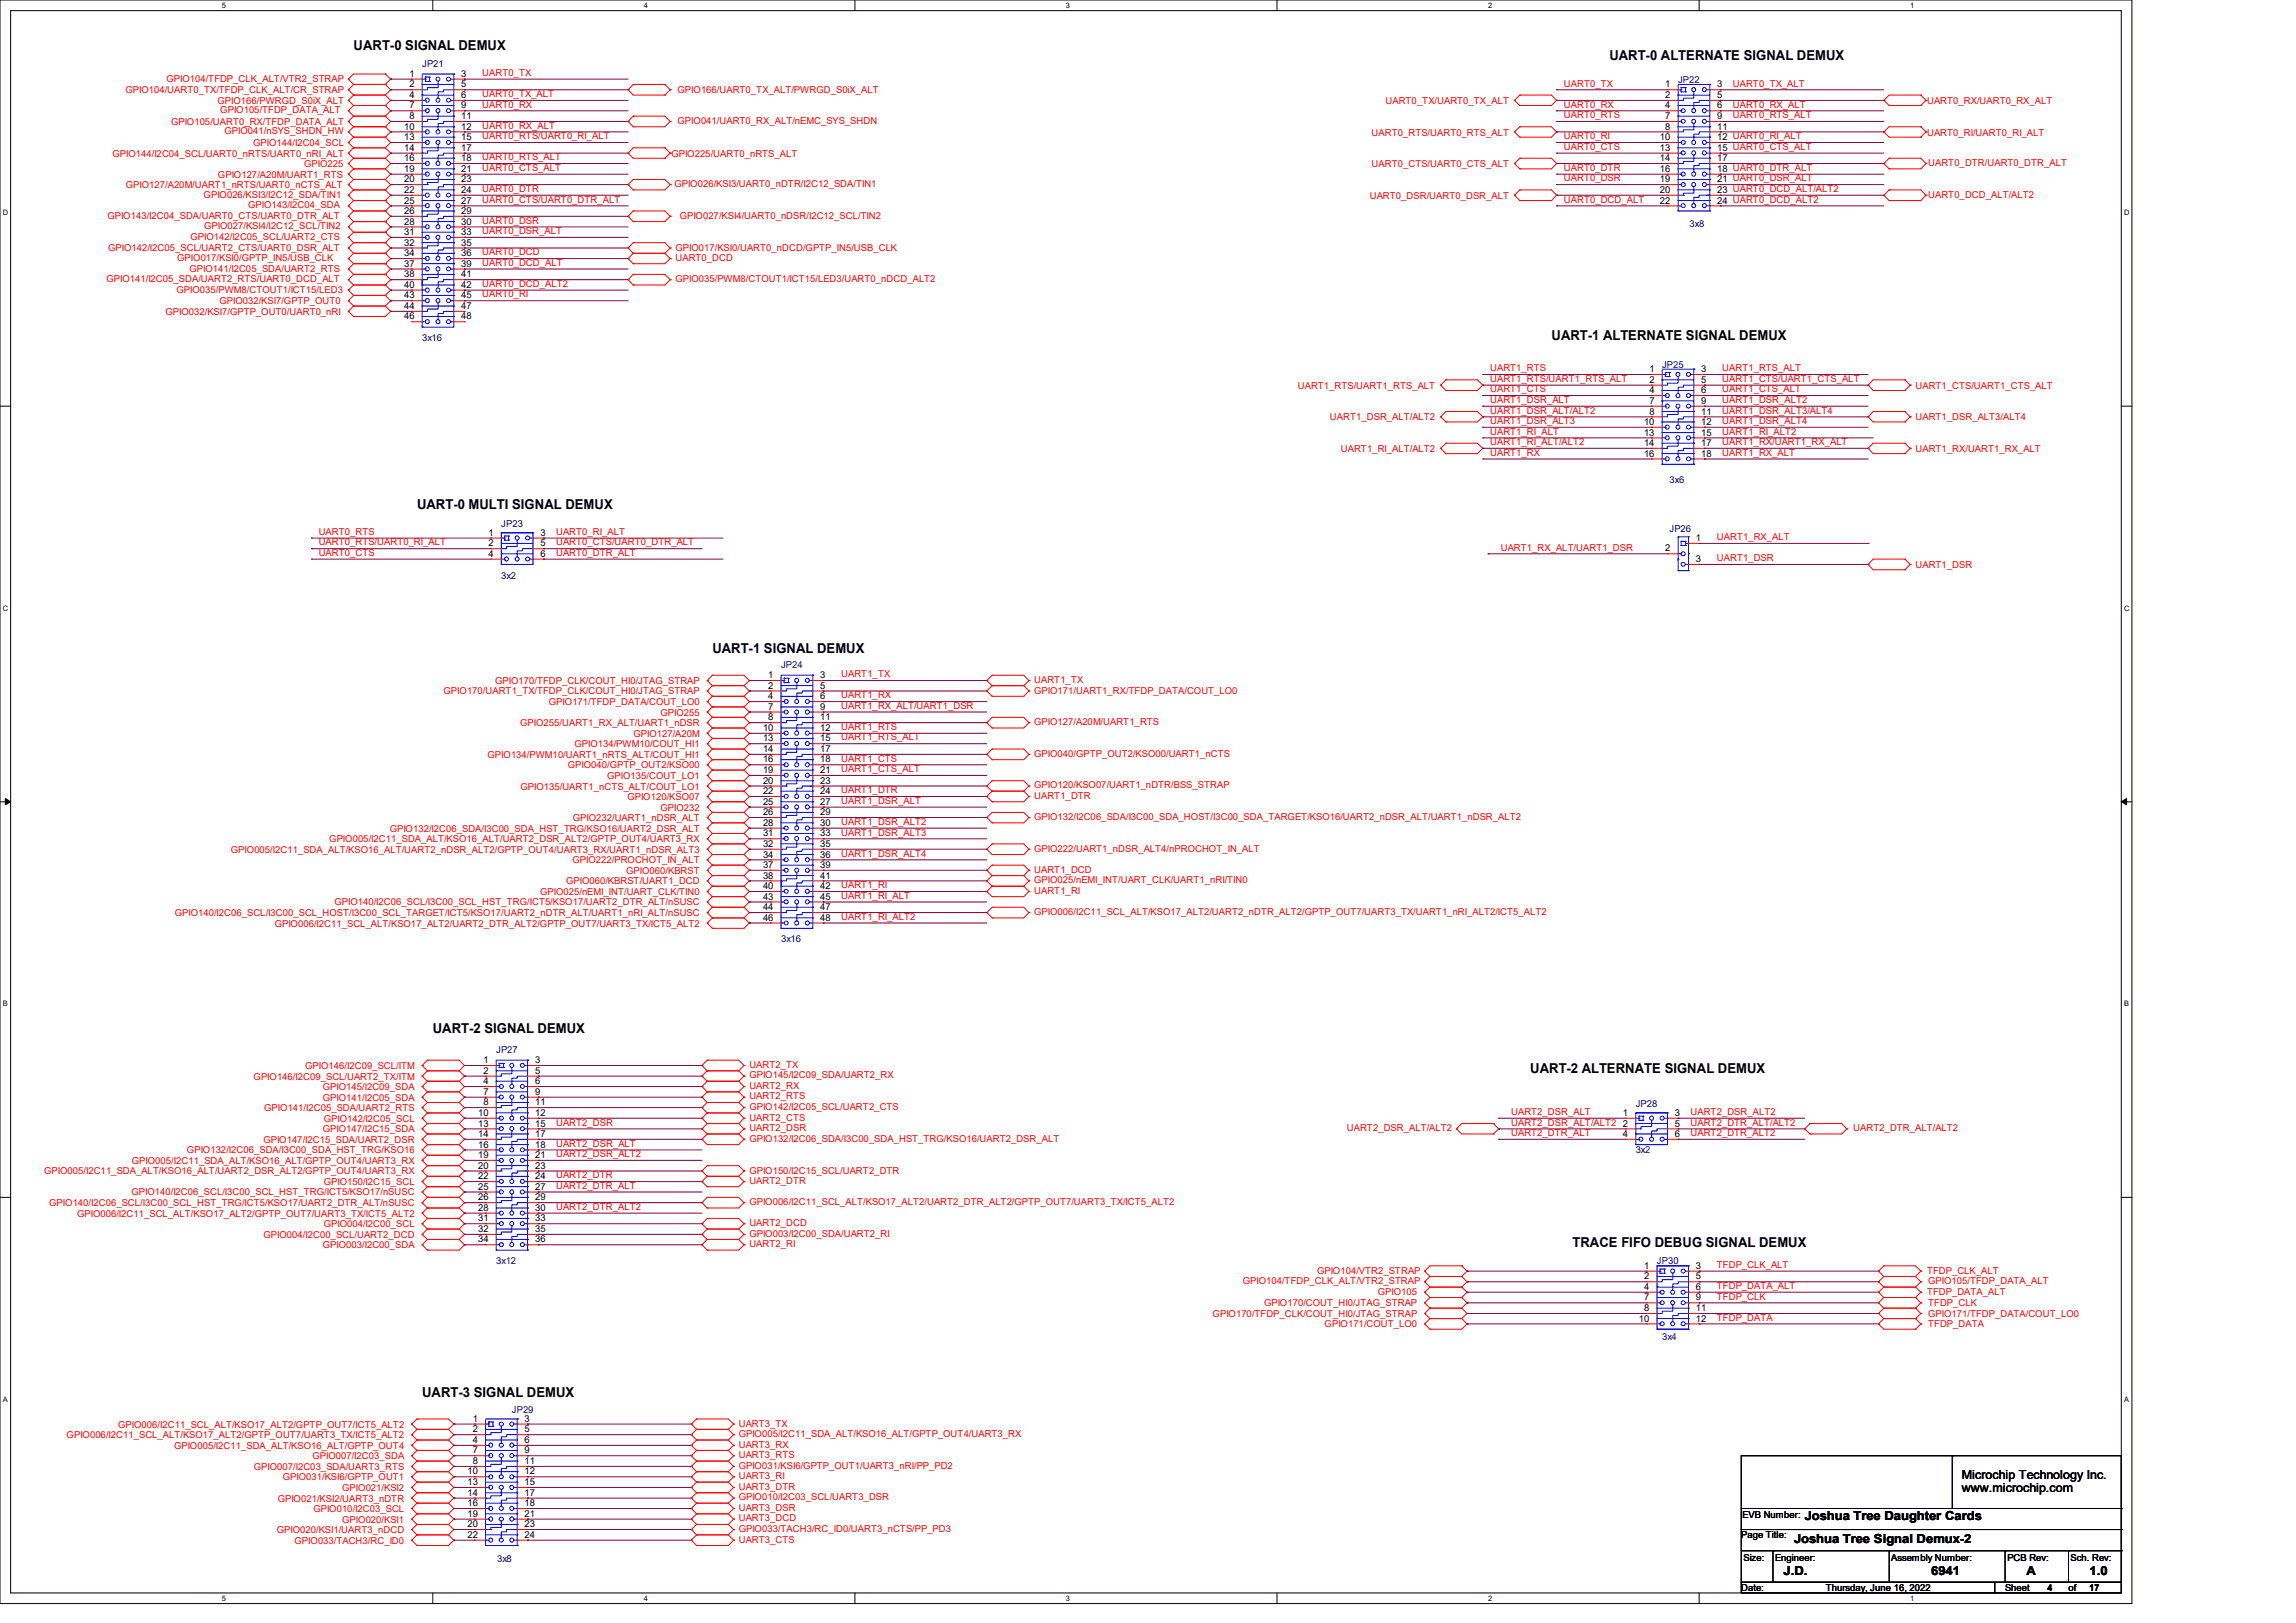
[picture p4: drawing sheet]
<svg xmlns="http://www.w3.org/2000/svg" width="420mm" height="297mm" viewBox="0 0 420 297" stroke-linecap="round" stroke-linejoin="round" font-family="sans-serif">
<defs><g id="words">
<g font-size="2.5">
<text x="64.7" y="9.1">UART-0 SIGNAL DEMUX</text>
<text x="294.4" y="11">UART-0 ALTERNATE SIGNAL DEMUX</text>
<text x="283.8" y="62.2">UART-1 ALTERNATE SIGNAL DEMUX</text>
<text x="76.3" y="93.1">UART-0 MULTI SIGNAL DEMUX</text>
<text x="130.3" y="119.5">UART-1 SIGNAL DEMUX</text>
<text x="79.2" y="189">UART-2 SIGNAL DEMUX</text>
<text x="279.9" y="196.3">UART-2 ALTERNATE SIGNAL DEMUX</text>
<text x="287.7" y="228.2">TRACE FIFO DEBUG SIGNAL DEMUX</text>
<text x="77.2" y="255.6">UART-3 SIGNAL DEMUX</text>
</g>
<g font-size="2.3">
<text x="358.9" y="270.6">Microchip Technology Inc.</text>
<text x="358.9" y="273">www.microchip.com</text>
<text x="330.1" y="278.2">Joshua Tree Daughter Cards</text>
<text x="328.2" y="282.4">Joshua Tree Signal Demux-2</text>
<text x="326.3" y="288.2">J.D.</text>
<text x="353.3" y="288.2">6941</text>
<text x="370.7" y="288.2">A</text>
<text x="382.2" y="288.2">1.0</text>
</g>
<g font-size="1.7" fill="#f00">
<text x="22.9" y="17.1">GPIO104/UART0_TX/TFDP_CLK_ALT/CR_STRAP</text>
<text x="30.4" y="14.9">GPIO104/TFDP_CLK_ALT/VTR2_STRAP</text>
<text x="88.2" y="13.9">UART0_TX</text>
<text x="88.2" y="17.8">UART0_TX_ALT</text>
<text x="123.9" y="17.1">GPIO166/UART0_TX_ALT/PWRGD_S0iX_ALT</text>
<text x="286.1" y="15.8">UART0_TX</text>
<text x="317" y="15.8">UART0_TX_ALT</text>
<text x="31.3" y="22.9">GPIO105/UART0_RX/TFDP_DATA_ALT</text>
<text x="39.8" y="19">GPIO166/PWRGD_S0iX_ALT</text>
<text x="40.3" y="20.7">GPIO105/TFDP_DATA_ALT</text>
<text x="88.2" y="19.7">UART0_RX</text>
<text x="88.2" y="23.5">UART0_RX_ALT</text>
<text x="123.9" y="22.6">GPIO041/UART0_RX_ALT/nEMC_SYS_SHDN</text>
<text x="253.4" y="19">UART0_TX/UART0_TX_ALT</text>
<text x="286.1" y="19.7">UART0_RX</text>
<text x="286.1" y="21.6">UART0_RTS</text>
<text x="317" y="19.7">UART0_RX_ALT</text>
<text x="317" y="21.6">UART0_RTS_ALT</text>
<text x="352.5" y="19">UART0_RX/UART0_RX_ALT</text>
<text x="20.6" y="28.7">GPIO144/I2C04_SCL/UART0_nRTS/UART0_nRI_ALT</text>
<text x="41.1" y="24.6">GPIO041/nSYS_SHDN_HW</text>
<text x="46.3" y="26.7">GPIO144/I2C04_SCL</text>
<text x="88.2" y="25.5">UART0_RTS/UART0_RI_ALT</text>
<text x="88.2" y="29.3">UART0_RTS_ALT</text>
<text x="122.8" y="28.7">GPIO225/UART0_nRTS_ALT</text>
<text x="250.9" y="24.8">UART0_RTS/UART0_RTS_ALT</text>
<text x="286.1" y="25.5">UART0_RI</text>
<text x="286.1" y="27.4">UART0_CTS</text>
<text x="352.5" y="24.8">UART0_RI/UART0_RI_ALT</text>
<text x="23" y="34.5">GPIO127/A20M/UART1_nRTS/UART0_nCTS_ALT</text>
<text x="39.9" y="32.5">GPIO127/A20M/UART1_RTS</text>
<text x="55.6" y="30.6">GPIO225</text>
<text x="88.2" y="31.3">UART0_CTS_ALT</text>
<text x="88.2" y="35.1">UART0_DTR</text>
<text x="123.4" y="34.2">GPIO026/KSI3/UART0_nDTR/I2C12_SDA/TIN1</text>
<text x="250.9" y="30.6">UART0_CTS/UART0_CTS_ALT</text>
<text x="286.1" y="31.3">UART0_DTR</text>
<text x="286.1" y="33.2">UART0_DSR</text>
<text x="352.7" y="30.4">UART0_DTR/UART0_DTR_ALT</text>
<text x="19.6" y="40">GPIO143/I2C04_SDA/UART0_CTS/UART0_DTR_ALT</text>
<text x="37.3" y="36.2">GPIO026/KSI3/I2C12_SDA/TIN1</text>
<text x="37.3" y="42">GPIO027/KSI4/I2C12_SCL/TIN2</text>
<text x="45.4" y="38.1">GPIO143/I2C04_SDA</text>
<text x="88.2" y="37.1">UART0_CTS/UART0_DTR_ALT</text>
<text x="88.2" y="40.9">UART0_DSR</text>
<text x="124.3" y="40">GPIO027/KSI4/UART0_nDSR/I2C12_SCL/TIN2</text>
<text x="250.6" y="36.4">UART0_DSR/UART0_DSR_ALT</text>
<text x="286.1" y="37.1">UART0_DCD_ALT</text>
<text x="352.7" y="36.2">UART0_DCD_ALT/ALT2</text>
<text x="19.8" y="45.8">GPIO142/I2C05_SCL/UART2_CTS/UART0_DSR_ALT</text>
<text x="32.4" y="47.8">GPIO017/KSI0/GPTP_IN5/USB_CLK</text>
<text x="34.8" y="43.9">GPIO142/I2C05_SCL/UART2_CTS</text>
<text x="88.2" y="42.8">UART0_DSR_ALT</text>
<text x="88.2" y="46.7">UART0_DCD</text>
<text x="123.6" y="45.8">GPIO017/KSI0/UART0_nDCD/GPTP_IN5/USB_CLK</text>
<text x="123.6" y="47.8">UART0_DCD</text>
<text x="19.5" y="51.6">GPIO141/I2C05_SDA/UART2_RTS/UART0_DCD_ALT</text>
<text x="32.3" y="53.6">GPIO035/PWM8/CTOUT1/ICT15/LED3</text>
<text x="34.7" y="49.7">GPIO141/I2C05_SDA/UART2_RTS</text>
<text x="88.2" y="48.6">UART0_DCD_ALT</text>
<text x="88.2" y="52.5">UART0_DCD_ALT2</text>
<text x="123.6" y="51.6">GPIO035/PWM8/CTOUT1/ICT15/LED3/UART0_nDCD_ALT2</text>
<text x="30.3" y="57.6">GPIO032/KSI7/GPTP_OUT0/UART0_nRI</text>
<text x="40.1" y="55.7">GPIO032/KSI7/GPTP_OUT0</text>
<text x="88.2" y="54.4">UART0_RI</text>
<text x="237.4" y="71.1">UART1_RTS/UART1_RTS_ALT</text>
<text x="272.6" y="67.9">UART1_RTS</text>
<text x="272.6" y="69.9">UART1_RTS/UART1_RTS_ALT</text>
<text x="272.6" y="71.8">UART1_CTS</text>
<text x="315" y="67.9">UART1_RTS_ALT</text>
<text x="315" y="69.9">UART1_CTS/UART1_CTS_ALT</text>
<text x="315" y="71.8">UART1_CTS_ALT</text>
<text x="350.4" y="71.1">UART1_CTS/UART1_CTS_ALT</text>
<text x="243.3" y="76.9">UART1_DSR_ALT/ALT2</text>
<text x="272.6" y="75.7">UART1_DSR_ALT/ALT2</text>
<text x="272.6" y="77.6">UART1_DSR_ALT3</text>
<text x="272.6" y="73.7">UART1_DSR_ALT</text>
<text x="315" y="73.7">UART1_DSR_ALT2</text>
<text x="315" y="75.7">UART1_DSR_ALT3/ALT4</text>
<text x="315" y="77.6">UART1_DSR_ALT4</text>
<text x="350.4" y="76.9">UART1_DSR_ALT3/ALT4</text>
<text x="245.3" y="82.7">UART1_RI_ALT/ALT2</text>
<text x="272.6" y="79.5">UART1_RI_ALT</text>
<text x="272.6" y="81.4">UART1_RI_ALT/ALT2</text>
<text x="272.6" y="83.4">UART1_RX</text>
<text x="315" y="81.4">UART1_RX/UART1_RX_ALT</text>
<text x="315" y="83.4">UART1_RX_ALT</text>
<text x="315" y="79.5">UART1_RI_ALT2</text>
<text x="350.4" y="82.7">UART1_RX/UART1_RX_ALT</text>
<text x="58.3" y="97.9">UART0_RTS</text>
<text x="58.3" y="99.8">UART0_RTS/UART0_RI_ALT</text>
<text x="58.3" y="101.7">UART0_CTS</text>
<text x="101.7" y="97.9">UART0_RI_ALT</text>
<text x="101.7" y="99.8">UART0_CTS/UART0_DTR_ALT</text>
<text x="101.7" y="101.7">UART0_DTR_ALT</text>
<text x="274.5" y="100.8">UART1_RX_ALT/UART1_DSR</text>
<text x="314.1" y="98.8">UART1_RX_ALT</text>
<text x="314.1" y="102.7">UART1_DSR</text>
<text x="350.4" y="103.9">UART1_DSR</text>
<text x="90.6" y="125.2">GPIO170/TFDP_CLK/COUT_HI0/JTAG_STRAP</text>
<text x="153.9" y="123.9">UART1_TX</text>
<text x="189.2" y="125">UART1_TX</text>
<text x="81.2" y="127.1">GPIO170/UART1_TX/TFDP_CLK/COUT_HI0/JTAG_STRAP</text>
<text x="100.4" y="129">GPIO171/TFDP_DATA/COUT_LO0</text>
<text x="120.8" y="131">GPIO255</text>
<text x="153.9" y="127.8">UART1_RX</text>
<text x="153.9" y="129.7">UART1_RX_ALT/UART1_DSR</text>
<text x="189.2" y="126.9">GPIO171/UART1_RX/TFDP_DATA/COUT_LO0</text>
<text x="95.2" y="132.9">GPIO255/UART1_RX_ALT/UART1_nDSR</text>
<text x="105.1" y="136.7">GPIO134/PWM10/COUT_HI1</text>
<text x="115.9" y="134.8">GPIO127/A20M</text>
<text x="153.9" y="133.6">UART1_RTS</text>
<text x="153.9" y="135.5">UART1_RTS_ALT</text>
<text x="189.2" y="132.7">GPIO127/A20M/UART1_RTS</text>
<text x="89.2" y="138.7">GPIO134/PWM10/UART1_nRTS_ALT/COUT_HI1</text>
<text x="103.9" y="140.6">GPIO040/GPTP_OUT2/KSO00</text>
<text x="111.1" y="142.5">GPIO135/COUT_LO1</text>
<text x="153.9" y="139.4">UART1_CTS</text>
<text x="153.9" y="141.3">UART1_CTS_ALT</text>
<text x="189.2" y="138.5">GPIO040/GPTP_OUT2/KSO00/UART1_nCTS</text>
<text x="95.2" y="144.5">GPIO135/UART1_nCTS_ALT/COUT_LO1</text>
<text x="114.8" y="146.4">GPIO120/KSO07</text>
<text x="120.8" y="148.3">GPIO232</text>
<text x="153.9" y="145.2">UART1_DTR</text>
<text x="153.9" y="147.1">UART1_DSR_ALT</text>
<text x="189.2" y="144.3">GPIO120/KSO07/UART1_nDTR/BSS_STRAP</text>
<text x="189.2" y="146.2">UART1_DTR</text>
<text x="60.2" y="154.1">GPIO005/I2C11_SDA_ALT/KSO16_ALT/UART2_DSR_ALT2/GPTP_OUT4/UART3_RX</text>
<text x="71.3" y="152.2">GPIO132/I2C06_SDA/I3C00_SDA_HST_TRG/KSO16/UART2_DSR_ALT</text>
<text x="104.8" y="150.3">GPIO232/UART1_nDSR_ALT</text>
<text x="153.9" y="151">UART1_DSR_ALT2</text>
<text x="153.9" y="152.9">UART1_DSR_ALT3</text>
<text x="189.2" y="150.1">GPIO132/I2C06_SDA/I3C00_SDA_HOST/I3C00_SDA_TARGET/KSO16/UART2_nDSR_ALT/UART1_nDSR_ALT2</text>
<text x="189.2" y="155.9">GPIO222/UART1_nDSR_ALT4/nPROCHOT_IN_ALT</text>
<text x="42.2" y="156">GPIO005/I2C11_SDA_ALT/KSO16_ALT/UART2_nDSR_ALT2/GPTP_OUT4/UART3_RX/UART1_nDSR_ALT3</text>
<text x="103.5" y="161.8">GPIO060/KBRST/UART1_DCD</text>
<text x="104.7" y="158">GPIO222/PROCHOT_IN_ALT</text>
<text x="114.6" y="159.9">GPIO060/KBRST</text>
<text x="153.9" y="156.8">UART1_DSR_ALT4</text>
<text x="189.2" y="159.7">UART1_DCD</text>
<text x="189.2" y="161.7">GPIO025/nEMI_INT/UART_CLK/UART1_nRI/TIN0</text>
<text x="32" y="167.6">GPIO140/I2C06_SCL/I3C00_SCL_HOST/I3C00_SCL_TARGET/ICT5/KSO17/UART2_nDTR_ALT/UART1_nRI_ALT/nSUSC</text>
<text x="61.2" y="165.7">GPIO140/I2C06_SCL/I3C00_SCL_HST_TRG/ICT5/KSO17/UART2_DTR_ALT/nSUSC</text>
<text x="98.8" y="163.8">GPIO025/nEMI_INT/UART_CLK/TIN0</text>
<text x="153.9" y="162.6">UART1_RI</text>
<text x="153.9" y="164.5">UART1_RI_ALT</text>
<text x="189.2" y="167.4">GPIO006/I2C11_SCL_ALT/KSO17_ALT2/UART2_nDTR_ALT2/GPTP_OUT7/UART3_TX/UART1_nRI_ALT2/ICT5_ALT2</text>
<text x="189.2" y="163.6">UART1_RI</text>
<text x="50.2" y="169.6">GPIO006/I2C11_SCL_ALT/KSO17_ALT2/UART2_DTR_ALT2/GPTP_OUT7/UART3_TX/ICT5_ALT2</text>
<text x="153.9" y="168.3">UART1_RI_ALT2</text>
<text x="46.4" y="197.6">GPIO146/I2C09_SCL/UART2_TX/ITM</text>
<text x="55.8" y="195.6">GPIO146/I2C09_SCL/ITM</text>
<text x="137.1" y="195.4">UART2_TX</text>
<text x="137.1" y="197.4">GPIO145/I2C09_SDA/UART2_RX</text>
<text x="48.3" y="203.4">GPIO141/I2C05_SDA/UART2_RTS</text>
<text x="59.1" y="199.5">GPIO145/I2C09_SDA</text>
<text x="59.1" y="201.4">GPIO141/I2C05_SDA</text>
<text x="137.1" y="199.3">UART2_RX</text>
<text x="137.1" y="201.2">UART2_RTS</text>
<text x="137.1" y="203.2">GPIO142/I2C05_SCL/UART2_CTS</text>
<text x="48.2" y="209.1">GPIO147/I2C15_SDA/UART2_DSR</text>
<text x="59.1" y="207.2">GPIO147/I2C15_SDA</text>
<text x="59.2" y="205.3">GPIO142/I2C05_SCL</text>
<text x="101.7" y="206">UART2_DSR</text>
<text x="101.7" y="209.8">UART2_DSR_ALT</text>
<text x="137.1" y="205.1">UART2_CTS</text>
<text x="137.1" y="209">GPIO132/I2C06_SDA/I3C00_SDA_HST_TRG/KSO16/UART2_DSR_ALT</text>
<text x="137.1" y="207">UART2_DSR</text>
<text x="246.4" y="207">UART2_DSR_ALT/ALT2</text>
<text x="276.4" y="204">UART2_DSR_ALT</text>
<text x="276.4" y="206">UART2_DSR_ALT/ALT2</text>
<text x="276.4" y="207.9">UART2_DTR_ALT</text>
<text x="309.2" y="204">UART2_DSR_ALT2</text>
<text x="309.2" y="207.9">UART2_DTR_ALT2</text>
<text x="309.2" y="206">UART2_DTR_ALT/ALT2</text>
<text x="339" y="207">UART2_DTR_ALT/ALT2</text>
<text x="8.1" y="214.9">GPIO005/I2C11_SDA_ALT/KSO16_ALT/UART2_DSR_ALT2/GPTP_OUT4/UART3_RX</text>
<text x="24.1" y="213">GPIO005/I2C11_SDA_ALT/KSO16_ALT/GPTP_OUT4/UART3_RX</text>
<text x="34.2" y="211.1">GPIO132/I2C06_SDA/I3C00_SDA_HST_TRG/KSO16</text>
<text x="101.7" y="211.7">UART2_DSR_ALT2</text>
<text x="101.7" y="215.6">UART2_DTR</text>
<text x="137.1" y="214.8">GPIO150/I2C15_SCL/UART2_DTR</text>
<text x="9" y="220.7">GPIO140/I2C06_SCL/I3C00_SCL_HST_TRG/ICT5/KSO17/UART2_DTR_ALT/nSUSC</text>
<text x="24" y="218.8">GPIO140/I2C06_SCL/I3C00_SCL_HST_TRG/ICT5/KSO17/nSUSC</text>
<text x="59.2" y="216.9">GPIO150/I2C15_SCL</text>
<text x="101.7" y="217.5">UART2_DTR_ALT</text>
<text x="101.7" y="221.4">UART2_DTR_ALT2</text>
<text x="137.1" y="220.5">GPIO006/I2C11_SCL_ALT/KSO17_ALT2/UART2_DTR_ALT2/GPTP_OUT7/UART3_TX/ICT5_ALT2</text>
<text x="137.1" y="216.7">UART2_DTR</text>
<text x="14.1" y="222.7">GPIO006/I2C11_SCL_ALT/KSO17_ALT2/GPTP_OUT7/UART3_TX/ICT5_ALT2</text>
<text x="48.2" y="226.5">GPIO004/I2C00_SCL/UART2_DCD</text>
<text x="59.2" y="224.6">GPIO004/I2C00_SCL</text>
<text x="137.1" y="224.4">UART2_DCD</text>
<text x="137.1" y="226.3">GPIO003/I2C00_SDA/UART2_RI</text>
<text x="59.1" y="228.4">GPIO003/I2C00_SDA</text>
<text x="137.1" y="228.3">UART2_RI</text>
<text x="240.9" y="233.1">GPIO104/VTR2_STRAP</text>
<text x="314.1" y="232">TFDP_CLK_ALT</text>
<text x="352.5" y="233.1">TFDP_CLK_ALT</text>
<text x="227.3" y="235">GPIO104/TFDP_CLK_ALT/VTR2_STRAP</text>
<text x="231.2" y="239.1">GPIO170/COUT_HI0/JTAG_STRAP</text>
<text x="252" y="236.9">GPIO105</text>
<text x="314.1" y="235.9">TFDP_DATA_ALT</text>
<text x="314.1" y="237.8">TFDP_CLK</text>
<text x="352.5" y="236.9">TFDP_DATA_ALT</text>
<text x="352.7" y="235">GPIO105/TFDP_DATA_ALT</text>
<text x="352.7" y="239.1">TFDP_CLK</text>
<text x="221.8" y="241">GPIO170/TFDP_CLK/COUT_HI0/JTAG_STRAP</text>
<text x="242.3" y="242.9">GPIO171/COUT_LO0</text>
<text x="314.1" y="241.7">TFDP_DATA</text>
<text x="352.7" y="241">GPIO171/TFDP_DATA/COUT_LO0</text>
<text x="352.7" y="242.9">TFDP_DATA</text>
<text x="12.2" y="263.2">GPIO006/I2C11_SCL_ALT/KSO17_ALT2/GPTP_OUT7/UART3_TX/ICT5_ALT2</text>
<text x="21.6" y="261.3">GPIO006/I2C11_SCL_ALT/KSO17_ALT2/GPTP_OUT7/ICT5_ALT2</text>
<text x="135.1" y="261.1">UART3_TX</text>
<text x="135.1" y="263">GPIO005/I2C11_SDA_ALT/KSO16_ALT/GPTP_OUT4/UART3_RX</text>
<text x="31.8" y="265.1">GPIO005/I2C11_SDA_ALT/KSO16_ALT/GPTP_OUT4</text>
<text x="46.4" y="269">GPIO007/I2C03_SDA/UART3_RTS</text>
<text x="57.1" y="267">GPIO007/I2C03_SDA</text>
<text x="135.1" y="264.9">UART3_RX</text>
<text x="135.1" y="266.9">UART3_RTS</text>
<text x="135.1" y="268.8">GPIO031/KSI6/GPTP_OUT1/UART3_nRI/PP_PD2</text>
<text x="50.8" y="274.8">GPIO021/KSI2/UART3_nDTR</text>
<text x="51.7" y="270.9">GPIO031/KSI6/GPTP_OUT1</text>
<text x="62.6" y="272.8">GPIO021/KSI2</text>
<text x="135.1" y="270.7">UART3_RI</text>
<text x="135.1" y="272.7">UART3_DTR</text>
<text x="135.1" y="274.6">GPIO010/I2C03_SCL/UART3_DSR</text>
<text x="50.6" y="280.6">GPIO020/KSI1/UART3_nDCD</text>
<text x="57.3" y="276.7">GPIO010/I2C03_SCL</text>
<text x="62.6" y="278.6">GPIO020/KSI1</text>
<text x="135.1" y="276.5">UART3_DSR</text>
<text x="135.1" y="278.4">UART3_DCD</text>
<text x="135.1" y="280.4">GPIO033/TACH3/RC_ID0/UART3_nCTS/PP_PD3</text>
<text x="53.9" y="282.5">GPIO033/TACH3/RC_ID0</text>
<text x="135.1" y="282.3">UART3_CTS</text>
</g>
<g font-size="1.7">
<text x="74.9" y="17.9">4</text>
<text x="74.9" y="16">2</text>
<text x="74.9" y="14.1">1</text>
<text x="84.4" y="16">5</text>
<text x="84.4" y="17.9">6</text>
<text x="84.4" y="14.1">3</text>
<text x="304.6" y="16">1</text>
<text x="304.6" y="17.9">2</text>
<text x="314.1" y="16">3</text>
<text x="314.1" y="17.9">5</text>
<text x="73.9" y="23.7">10</text>
<text x="74.9" y="19.9">7</text>
<text x="74.9" y="21.8">8</text>
<text x="84.4" y="19.9">9</text>
<text x="84.4" y="23.7">12</text>
<text x="84.4" y="21.8">11</text>
<text x="304.6" y="19.9">4</text>
<text x="304.6" y="21.8">7</text>
<text x="304.6" y="23.7">8</text>
<text x="314.1" y="19.9">6</text>
<text x="314.1" y="21.8">9</text>
<text x="314.1" y="23.7">11</text>
<text x="73.9" y="25.7">13</text>
<text x="73.9" y="27.6">14</text>
<text x="73.9" y="29.5">16</text>
<text x="84.4" y="25.7">15</text>
<text x="84.4" y="27.6">17</text>
<text x="84.4" y="29.5">18</text>
<text x="303.6" y="25.7">10</text>
<text x="303.6" y="27.6">13</text>
<text x="303.6" y="29.5">14</text>
<text x="314.1" y="25.7">12 UART0_RI_ALT</text>
<text x="314.1" y="27.6">15 UART0_CTS_ALT</text>
<text x="314.1" y="29.5">17</text>
<text x="73.9" y="35.3">22</text>
<text x="73.9" y="31.5">19</text>
<text x="73.9" y="33.4">20</text>
<text x="84.4" y="31.5">21</text>
<text x="84.4" y="33.4">23</text>
<text x="84.4" y="35.3">24</text>
<text x="303.6" y="31.5">16</text>
<text x="303.6" y="33.4">19</text>
<text x="303.6" y="35.3">20</text>
<text x="314.1" y="31.5">18 UART0_DTR_ALT</text>
<text x="314.1" y="33.4">21 UART0_DSR_ALT</text>
<text x="314.1" y="35.3">23 UART0_DCD_ALT/ALT2</text>
<text x="73.9" y="37.3">25</text>
<text x="73.9" y="39.2">26</text>
<text x="73.9" y="41.1">28</text>
<text x="84.4" y="37.3">27</text>
<text x="84.4" y="39.2">29</text>
<text x="84.4" y="41.1">30</text>
<text x="303.6" y="37.3">22</text>
<text x="314.1" y="37.3">24 UART0_DCD_ALT2</text>
<text x="73.9" y="43">31</text>
<text x="73.9" y="45">32</text>
<text x="73.9" y="46.9">34</text>
<text x="84.4" y="43">33</text>
<text x="84.4" y="45">35</text>
<text x="84.4" y="46.9">36</text>
<text x="73.9" y="48.8">37</text>
<text x="73.9" y="50.8">38</text>
<text x="73.9" y="52.7">40</text>
<text x="84.4" y="48.8">39</text>
<text x="84.4" y="50.8">41</text>
<text x="84.4" y="52.7">42</text>
<text x="73.9" y="54.6">43</text>
<text x="73.9" y="56.6">44</text>
<text x="73.9" y="58.5">46</text>
<text x="84.4" y="54.6">45</text>
<text x="84.4" y="56.6">47</text>
<text x="84.4" y="58.5">48</text>
<text x="301.7" y="68.1">1</text>
<text x="301.7" y="72">4</text>
<text x="301.7" y="70.1">2</text>
<text x="311.2" y="68.1">3</text>
<text x="311.2" y="70.1">5</text>
<text x="311.2" y="72">6</text>
<text x="300.7" y="77.8">10</text>
<text x="301.7" y="73.9">7</text>
<text x="301.7" y="75.9">8</text>
<text x="311.2" y="73.9">9</text>
<text x="311.2" y="77.8">12</text>
<text x="311.2" y="75.9">11</text>
<text x="300.7" y="79.7">13</text>
<text x="300.7" y="81.6">14</text>
<text x="300.7" y="83.6">16</text>
<text x="311.2" y="79.7">15</text>
<text x="311.2" y="81.6">17</text>
<text x="311.2" y="83.6">18</text>
<text x="89.4" y="98">1</text>
<text x="89.4" y="101.9">4</text>
<text x="89.4" y="100">2</text>
<text x="98.8" y="98">3</text>
<text x="98.8" y="100">5</text>
<text x="98.8" y="101.9">6</text>
<text x="304.6" y="100.9">2</text>
<text x="310.2" y="99">1</text>
<text x="310.2" y="102.9">3</text>
<text x="140.5" y="124.1">1</text>
<text x="150" y="124.1">3</text>
<text x="140.5" y="128">4</text>
<text x="140.5" y="126">2</text>
<text x="140.5" y="129.9">7</text>
<text x="140.5" y="131.8">8</text>
<text x="150" y="126">5</text>
<text x="150" y="128">6</text>
<text x="150" y="129.9">9</text>
<text x="150" y="131.8">11</text>
<text x="139.6" y="133.8">10</text>
<text x="139.6" y="135.7">13</text>
<text x="139.6" y="137.6">14</text>
<text x="150" y="133.8">12</text>
<text x="150" y="135.7">15</text>
<text x="150" y="137.6">17</text>
<text x="139.6" y="139.5">16</text>
<text x="139.6" y="141.5">19</text>
<text x="139.6" y="143.4">20</text>
<text x="150" y="139.5">18</text>
<text x="150" y="141.5">21</text>
<text x="150" y="143.4">23</text>
<text x="139.6" y="145.3">22</text>
<text x="139.6" y="147.3">25</text>
<text x="139.6" y="149.2">26</text>
<text x="150" y="145.3">24</text>
<text x="150" y="147.3">27</text>
<text x="150" y="149.2">29</text>
<text x="139.6" y="151.1">28</text>
<text x="139.6" y="153.1">31</text>
<text x="139.6" y="155">32</text>
<text x="150" y="151.1">30</text>
<text x="150" y="153.1">33</text>
<text x="150" y="155">35</text>
<text x="139.6" y="156.9">34</text>
<text x="139.6" y="158.8">37</text>
<text x="139.6" y="160.8">38</text>
<text x="150" y="156.9">36</text>
<text x="150" y="158.8">39</text>
<text x="150" y="160.8">41</text>
<text x="139.6" y="162.7">40</text>
<text x="139.6" y="164.6">43</text>
<text x="139.6" y="166.6">44</text>
<text x="150" y="162.7">42</text>
<text x="150" y="164.6">45</text>
<text x="150" y="166.6">47</text>
<text x="139.6" y="168.5">46</text>
<text x="150" y="168.5">48</text>
<text x="88.4" y="196.5">2</text>
<text x="88.4" y="194.6">1</text>
<text x="97.9" y="196.5">5</text>
<text x="97.9" y="194.6">3</text>
<text x="88.4" y="198.4">4</text>
<text x="88.4" y="200.4">7</text>
<text x="88.4" y="202.3">8</text>
<text x="97.9" y="198.4">6</text>
<text x="97.9" y="200.4">9</text>
<text x="97.9" y="202.3">11</text>
<text x="87.5" y="204.2">10</text>
<text x="87.5" y="206.2">13</text>
<text x="87.5" y="208.1">14</text>
<text x="97.9" y="204.2">12</text>
<text x="97.9" y="206.2">15</text>
<text x="97.9" y="208.1">17</text>
<text x="296.9" y="204.2">1</text>
<text x="296.9" y="208.1">4</text>
<text x="296.9" y="206.2">2</text>
<text x="306.4" y="204.2">3</text>
<text x="306.4" y="206.2">5</text>
<text x="306.4" y="208.1">6</text>
<text x="87.5" y="210">16</text>
<text x="87.5" y="215.8">22</text>
<text x="87.5" y="211.9">19</text>
<text x="87.5" y="213.9">20</text>
<text x="97.9" y="210">18</text>
<text x="97.9" y="211.9">21</text>
<text x="97.9" y="213.9">23</text>
<text x="97.9" y="215.8">24</text>
<text x="87.5" y="217.7">25</text>
<text x="87.5" y="219.7">26</text>
<text x="87.5" y="221.6">28</text>
<text x="97.9" y="217.7">27</text>
<text x="97.9" y="219.7">29</text>
<text x="97.9" y="221.6">30</text>
<text x="87.5" y="223.5">31</text>
<text x="87.5" y="225.5">32</text>
<text x="87.5" y="227.4">34</text>
<text x="97.9" y="223.5">33</text>
<text x="97.9" y="225.5">35</text>
<text x="97.9" y="227.4">36</text>
<text x="300.8" y="232.2">1</text>
<text x="310.2" y="232.2">3</text>
<text x="300.8" y="236">4</text>
<text x="300.8" y="234.1">2</text>
<text x="300.8" y="238">7</text>
<text x="300.8" y="239.9">8</text>
<text x="310.2" y="234.1">5</text>
<text x="310.2" y="236">6</text>
<text x="310.2" y="238">9</text>
<text x="310.2" y="239.9">11</text>
<text x="299.8" y="241.8">10</text>
<text x="310.2" y="241.8">12</text>
<text x="86.5" y="260.2">1</text>
<text x="86.5" y="262.1">2</text>
<text x="96" y="260.2">3</text>
<text x="96" y="262.1">5</text>
<text x="85.5" y="269.8">10</text>
<text x="86.5" y="264.1">4</text>
<text x="86.5" y="266">7</text>
<text x="86.5" y="267.9">8</text>
<text x="96" y="264.1">6</text>
<text x="96" y="266">9</text>
<text x="96" y="269.8">12</text>
<text x="96" y="267.9">11</text>
<text x="85.5" y="271.8">13</text>
<text x="85.5" y="273.7">14</text>
<text x="85.5" y="275.6">16</text>
<text x="96" y="271.8">15</text>
<text x="96" y="273.7">17</text>
<text x="96" y="275.6">18</text>
<text x="85.5" y="281.4">22</text>
<text x="85.5" y="277.6">19</text>
<text x="85.5" y="279.5">20</text>
<text x="96" y="277.6">21</text>
<text x="96" y="279.5">23</text>
<text x="96" y="281.4">24</text>
<text x="318.5" y="281.5">Page Title:</text>
<text x="318.7" y="277.9">EVB Number:</text>
<text x="318.9" y="285.6">Size:</text>
<text x="324.7" y="285.6">Engineer:</text>
<text x="345.9" y="285.6">Assembly Number:</text>
<text x="367.2" y="285.6">PCB Rev:</text>
<text x="378.7" y="285.6">Sch. Rev:</text>
<text x="318.5" y="291.2">Date:</text>
<text x="334" y="291.2">Thursday, June 16, 2022</text>
<text x="366.8" y="291.2">Sheet</text>
<text x="374.5" y="291.2">4</text>
<text x="378.4" y="291.2">of</text>
<text x="382.2" y="291.2">17</text>
</g>
<g font-size="1.7" fill="#000080">
<text x="77.2" y="12.2">JP21</text>
<text x="307" y="15.2">JP22</text>
<text x="309.1" y="41.6">3x8</text>
<text x="77.2" y="62.4">3x16</text>
<text x="304" y="67.3">JP25</text>
<text x="305.4" y="88.3">3x6</text>
<text x="91.7" y="96.4">JP23</text>
<text x="305.4" y="97.4">JP26</text>
<text x="91.7" y="106">3x2</text>
<text x="142.9" y="122.3">JP24</text>
<text x="142.9" y="172.5">3x16</text>
<text x="90.8" y="192.7">JP27</text>
<text x="299.2" y="202.6">JP28</text>
<text x="299.2" y="211.1">3x2</text>
<text x="90.8" y="231.3">3x12</text>
<text x="303.1" y="231.3">JP30</text>
<text x="304" y="245.2">3x4</text>
<text x="93.6" y="258.6">JP29</text>
<text x="90.9" y="285.8">3x8</text>
</g>
<g font-size="1.4">
<text x="40.6" y="1.4">5</text>
<text x="117.8" y="1.4">4</text>
<text x="195" y="1.4">3</text>
<text x="272.2" y="1.4">2</text>
<text x="349.4" y="1.4">1</text>
<text x=".5" y="39.4">D</text>
<text x="388.5" y="39.4">D</text>
<text x=".5" y="111.8">C</text>
<text x="388.5" y="111.8">C</text>
<text x=".5" y="184.2">B</text>
<text x="388.5" y="184.2">B</text>
<text x=".5" y="256.5">A</text>
<text x="388.5" y="256.5">A</text>
<text x="40.6" y="292.9">5</text>
<text x="117.8" y="292.9">4</text>
<text x="195" y="292.9">3</text>
<text x="272.2" y="292.9">2</text>
<text x="349.4" y="292.9">1</text>
</g>
</g></defs>
<path d="M0 0h390v293.5h-390zM1.9 1.9h386.1v289.6h-386.1z" fill="none" stroke="#000" stroke-width=".18"/>
<g fill="#fff">
<path d="M40.6 .2h.7v1.5h-.7z"/>
<path d="M40.6 291.7h.7v1.5h-.7z"/>
</g>
<path d="M79.2 0v1.9M79.2 291.5v2" fill="none" stroke="#000" stroke-width=".18"/>
<g fill="#fff">
<path d="M117.8 .2h.7v1.5h-.7z"/>
<path d="M117.8 291.7h.7v1.5h-.7z"/>
</g>
<path d="M156.4 0v1.9M156.4 291.5v2" fill="none" stroke="#000" stroke-width=".18"/>
<g fill="#fff">
<path d="M195 .2h.7v1.5h-.7z"/>
<path d="M195 291.7h.7v1.5h-.7z"/>
</g>
<path d="M233.6 0v1.9M233.6 291.5v2" fill="none" stroke="#000" stroke-width=".18"/>
<g fill="#fff">
<path d="M272.2 .2h.8v1.5h-.8z"/>
<path d="M272.2 291.7h.8v1.5h-.8z"/>
</g>
<path d="M310.8 0v1.9M310.8 291.5v2" fill="none" stroke="#000" stroke-width=".18"/>
<g fill="#fff">
<path d="M349.4 .2h.8v1.5h-.8z"/>
<path d="M349.4 291.7h.8v1.5h-.8z"/>
<path d="M.5 38.1h1v1.6h-1z"/>
<path d="M388.5 38.1h1v1.6h-1z"/>
<path d="M.5 110.5h1v1.6h-1z"/>
<path d="M388.5 110.5h1v1.6h-1z"/>
</g>
<path d="M0 74.3h1.9M388 74.3h2" fill="none" stroke="#000" stroke-width=".18"/>
<g fill="#fff">
<path d="M.5 182.9h.9v1.5h-.9z"/>
<path d="M388.5 182.9h.9v1.5h-.9z"/>
</g>
<path d="M0 146.7h1.9M388 146.7h2" fill="none" stroke="#000" stroke-width=".18"/>
<path d="M1 146.1l.9 .6-.9 .6zM388 146.7l1-.6v1.2z" fill="#000" stroke="#000" stroke-width=".18"/>
<g fill="#fff">
<path d="M.5 255.3h.9v1.5h-.9z"/>
<path d="M388.5 255.3h.9v1.5h-.9z"/>
</g>
<g fill="none" stroke="#000" stroke-width=".18">
<path d="M0 219.1h1.9M388 219.1h2M318.5 266.4h69.5v23.2h-69.5zM318.5 279.9h69.5M318.5 276.1h69.5M357.1 266.4h.1M357.1 266.4v9.7M388 279.9h.1M388 276.1h.1M318.5 289.6h46.4v1.9h-46.4zM318.5 283.8h69.5M324.3 283.8h.1"/>
<path d="M324.3 283.8v5.8M345.6 283.8h.1M345.6 283.8v5.8M364.9 289.6h23.1v1.9h-23.1zM366.8 283.8h.1M366.8 283.8v5.8M378.4 283.8h.1M378.4 283.8v5.8M388 283.8h.1"/>
</g>
<g fill="none" stroke="#f00" stroke-width=".18">
<path d="M63.7 14.5h.1M63.7 16.4h.1M63.7 18.4h.1M63.7 14.5l1 1M63.7 16.4l1 1M63.7 18.4l1 .9M64.7 15.5h.1M64.7 17.4h.1M64.7 19.3h.1M64.7 15.5h5.8M64.7 15.5l-1 .9M64.7 17.4h5.8"/>
<path d="M64.7 17.4l-1 1M64.7 19.3h5.8M64.7 19.3l-1 1M70.5 15.5h.1M70.5 13.5h.1M70.5 19.3h.1M70.5 13.5l1 1M70.5 13.5h-5.8l-1 1M70.5 15.5l1 .9M70.5 17.4l1 1M70.5 19.3l1 1M71.5 14.5h.1"/>
<path d="M71.5 16.4h.1M71.5 18.4h.1M71.5 14.5l-1 1M71.5 16.4l-1 1M71.5 18.4l-1 .9M75.3 18.4h.1M75.3 16.4h.1M75.3 14.5h.1M75.3 18.4h1.9M75.3 16.4h1.9M75.3 14.5h1.9M83 18.4h2"/>
<path d="M83 16.4h2M83 14.5h2M85 16.4h.1M85 18.4h.1M85 14.5h.1M114.9 16.4h.1M114.9 16.4l.9 1h5.8M121.6 15.5h.1M121.6 17.4h.1M121.6 15.5h-5.8l-.9 .9M121.6 15.5l1 .9M122.6 16.4h.1"/>
<path d="M122.6 16.4l-1 1M277 18.4h.1M277 18.4l1 .9M278 17.4h.1M278 19.3h.1M278 17.4h5.8l.9 1M278 17.4l-1 1M284.7 18.4h.1M284.7 18.4l-.9 .9h-5.8M305 16.4h.1M305 18.4h.1M305 18.4h2"/>
<path d="M305 16.4h2M312.8 18.4h1.9M312.8 16.4h1.9M314.7 16.4h.1M314.7 18.4h.1M344.6 18.4h.1M344.6 18.4l1 .9h5.8M351.4 17.4h.1M351.4 19.3h.1M351.4 17.4h-5.8l-1 1M351.4 17.4l.9 1M352.3 18.4h.1"/>
<path d="M352.3 18.4l-.9 .9M63.7 20.3h.1M63.7 22.2h.1M63.7 24.1h.1M63.7 26.1h.1M63.7 28h.1M63.7 29.9h.1M63.7 31.9h.1M63.7 33.8h.1M63.7 35.7h.1M63.7 37.7h.1M63.7 39.6h.1"/>
<path d="M63.7 20.3l1 1M63.7 22.2l1 1M63.7 24.1l1 1M63.7 26.1l1 1M63.7 28l1 1M63.7 29.9l1 1M63.7 31.9l1 1M63.7 33.8l1 1M63.7 35.7l1 1M63.7 37.7l1 .9M63.7 39.6l1 1M64.7 21.3h.1"/>
<path d="M64.7 23.2h.1M64.7 25.1h.1M64.7 27.1h.1M64.7 29h.1M64.7 30.9h.1M64.7 32.9h.1M64.7 34.8h.1M64.7 21.3l-1 .9M64.7 27.1l-1 .9M64.7 21.3h5.8M64.7 23.2h5.8M64.7 30.9l-1 1"/>
<path d="M64.7 23.2l-1 .9M64.7 25.1h5.8M64.7 25.1l-1 1M64.7 27.1h5.8M64.7 29h5.8M64.7 29l-1 .9M64.7 36.7l-1 1M64.7 30.9h5.8M64.7 32.9h5.8M64.7 32.9l-1 .9M64.7 34.8h5.8M64.7 34.8l-1 .9"/>
<path d="M64.7 36.7h5.8M64.7 38.6h5.8M64.7 38.6l-1 1M70.5 21.3h.1M70.5 25.1h.1M70.5 23.2h.1M70.5 36.7h.1M70.5 34.8h.1M70.5 38.6h.1M70.5 29l1 .9M70.5 21.3l1 .9M70.5 23.2l1 .9"/>
<path d="M70.5 30.9l1 1M70.5 25.1l1 1M70.5 27.1l1 .9M70.5 36.7l1 1M70.5 32.9l1 .9M70.5 34.8l1 .9M70.5 38.6l1 1M71.5 20.3h.1M71.5 22.2h.1M71.5 24.1h.1M71.5 26.1h.1M71.5 28h.1"/>
<path d="M71.5 29.9h.1M71.5 31.9h.1M71.5 33.8h.1M71.5 35.7h.1M71.5 37.7h.1M71.5 39.6h.1M71.5 20.3l-1 1M71.5 22.2l-1 1M71.5 24.1l-1 1M71.5 26.1l-1 1M71.5 28l-1 1M71.5 29.9l-1 1"/>
<path d="M71.5 31.9l-1 1M71.5 33.8l-1 1M71.5 35.7l-1 1M71.5 37.7l-1 .9M71.5 39.6l-1 1M75.3 20.3h.1M75.3 22.2h.1M75.3 24.1h.1M75.3 26.1h.1M75.3 28h.1M75.3 29.9h.1M75.3 35.7h.1"/>
<path d="M75.3 31.9h.1M75.3 33.8h.1M75.3 37.7h.1M75.3 39.6h.1M75.3 20.3h1.9M75.3 22.2h1.9M75.3 24.1h1.9M75.3 26.1h1.9M75.3 28h1.9M75.3 29.9h1.9M75.3 35.7h1.9M75.3 31.9h1.9"/>
<path d="M75.3 33.8h1.9M75.3 37.7h1.9M75.3 39.6h1.9M83 20.3h2M83 22.2h2M83 24.1h2M83 26.1h2M83 28h2M83 29.9h2M83 35.7h2M83 31.9h2M83 33.8h2"/>
<path d="M83 37.7h2M83 39.6h2M85 20.3h.1M85 24.1h.1M85 22.2h.1M85 26.1h.1M85 28h.1M85 29.9h.1M85 31.9h.1M85 33.8h.1M85 35.7h.1M85 37.7h.1"/>
<path d="M85 39.6h.1M114.9 22.2h.1M114.9 28h.1M114.9 33.8h.1M114.9 39.6h.1M114.9 22.2l.9 1M114.9 28l.9 1h5.8M114.9 33.8l.9 1M114.9 39.6l.9 1M115.8 23.2h.1M115.8 21.3h.1M115.8 34.8h.1"/>
<path d="M115.8 32.9h.1M115.8 38.6h.1M115.8 21.3h5.8l1 .9M115.8 21.3l-.9 .9M115.8 32.9h5.8l1 .9M115.8 32.9l-.9 .9M115.8 38.6h5.8l1 1M115.8 38.6l-.9 1M121.6 27.1h.1M121.6 29h.1M121.6 27.1h-5.8l-.9 .9M121.6 27.1l1 .9"/>
<path d="M122.6 22.2h.1M122.6 28h.1M122.6 33.8h.1M122.6 39.6h.1M122.6 22.2l-1 1h-5.8M122.6 28l-1 1M122.6 33.8l-1 1h-5.8M122.6 39.6l-1 1h-5.8M277 24.1h.1M277 29.9h.1M277 35.7h.1M277 24.1l1 1"/>
<path d="M277 29.9l1 1M277 35.7l1 1M278 23.2h.1M278 25.1h.1M278 29h.1M278 30.9h.1M278 34.8h.1M278 36.7h.1M278 23.2h5.8l.9 .9M278 29h5.8l.9 .9M278 34.8h5.8l.9 .9M278 23.2l-1 .9"/>
<path d="M278 29l-1 .9M278 34.8l-1 .9M284.7 24.1h.1M284.7 29.9h.1M284.7 35.7h.1M284.7 24.1l-.9 1h-5.8M284.7 29.9l-.9 1h-5.8M284.7 35.7l-.9 1h-5.8M305 20.3h.1M305 22.2h.1M305 24.1h.1M305 26.1h.1"/>
<path d="M305 28h.1M305 29.9h.1M305 31.9h.1M305 37.7h.1M305 33.8h.1M305 35.7h.1M305 20.3h2M305 22.2h2M305 24.1h2M305 26.1h2M305 28h2M305 29.9h2"/>
<path d="M305 35.7h2M305 31.9h2M305 33.8h2M305 37.7h2M312.8 20.3h1.9M312.8 22.2h1.9M312.8 24.1h1.9M312.8 26.1h1.9M312.8 28h1.9M312.8 29.9h1.9M312.8 35.7h1.9M312.8 31.9h1.9"/>
<path d="M312.8 33.8h1.9M312.8 37.7h1.9M314.7 20.3h.1M314.7 22.2h.1M314.7 26.1h.1M314.7 24.1h.1M314.7 28h.1M314.7 29.9h.1M314.7 31.9h.1M314.7 33.8h.1M314.7 35.7h.1M314.7 37.7h.1"/>
<path d="M344.6 24.1h.1M344.6 29.9h.1M344.6 35.7h.1M344.6 24.1l1 1h5.8M344.6 29.9l1 1M344.6 35.7l1 1M345.6 29h.1M345.6 30.9h.1M345.6 34.8h.1M345.6 36.7h.1M345.6 29h5.8l.9 .9M345.6 34.8h5.8l.9 .9"/>
<path d="M345.6 29l-1 .9M345.6 34.8l-1 .9M351.4 23.2h.1M351.4 25.1h.1M351.4 23.2h-5.8l-1 .9M351.4 23.2l.9 .9M352.3 24.1h.1M352.3 29.9h.1M352.3 35.7h.1M352.3 29.9l-.9 1h-5.8M352.3 35.7l-.9 1h-5.8M352.3 24.1l-.9 1"/>
<path d="M63.7 41.5h.1M63.7 43.4h.1M63.7 45.4h.1M63.7 47.3h.1M63.7 49.2h.1M63.7 51.2h.1M63.7 53.1h.1M63.7 55h.1M63.7 57h.1M63.7 41.5l1 1M63.7 43.4l1 1M63.7 45.4l1 1"/>
<path d="M63.7 47.3l1 1M63.7 49.2l1 1M63.7 51.2l1 1M63.7 53.1l1 1M63.7 55l1 1M63.7 57l1 .9M64.7 54.1h.1M64.7 56h.1M64.7 57.9h.1M64.7 40.6l-1 .9M64.7 46.4l-1 .9M64.7 40.6h5.8"/>
<path d="M64.7 42.5h5.8M64.7 50.2l-1 1M64.7 42.5l-1 .9M64.7 44.4h5.8M64.7 44.4l-1 1M64.7 46.4h5.8M64.7 48.3h5.8M64.7 56l-1 1M64.7 48.3l-1 .9M64.7 50.2h5.8M64.7 52.2h5.8M64.7 52.2l-1 .9"/>
<path d="M64.7 54.1h5.8M64.7 54.1l-1 .9M64.7 56h5.8M70.5 40.6h.1M70.5 42.5h.1M70.5 44.4h.1M70.5 46.4h.1M70.5 48.3h.1M70.5 50.2h.1M70.5 52.2h.1M70.5 54.1h.1M70.5 46.4l1 .9"/>
<path d="M70.5 40.6l1 .9M70.5 48.3l1 .9M70.5 42.5l1 .9M70.5 50.2l1 1M70.5 44.4l1 1M70.5 56l1 1M70.5 52.2l1 .9M70.5 54.1l1 .9M71.5 41.5h.1M71.5 43.4h.1M71.5 45.4h.1M71.5 47.3h.1"/>
<path d="M71.5 49.2h.1M71.5 51.2h.1M71.5 53.1h.1M71.5 55h.1M71.5 57h.1M71.5 41.5l-1 1M71.5 43.4l-1 1M71.5 45.4l-1 1M71.5 47.3l-1 1M71.5 49.2l-1 1M71.5 51.2l-1 1M71.5 53.1l-1 1"/>
<path d="M71.5 55l-1 1M71.5 57l-1 .9h-5.8M75.3 41.5h.1M75.3 43.4h.1M75.3 45.4h.1M75.3 47.3h.1M75.3 49.2h.1M75.3 51.2h.1M75.3 53.1h.1M75.3 55h.1M75.3 57h.1M75.3 58.9h.1"/>
<path d="M75.3 41.5h1.9M75.3 43.4h1.9M75.3 45.4h1.9M75.3 47.3h1.9M75.3 49.2h1.9M75.3 51.2h1.9M75.3 53.1h1.9M75.3 55h1.9M75.3 57h1.9M75.3 58.9h1.9M83 41.5h2M83 43.4h2"/>
<path d="M83 45.4h2M83 47.3h2M83 49.2h2M83 51.2h2M83 53.1h2M83 55h2M83 57h2M83 58.9h2M85 41.5h.1M85 43.4h.1M85 45.4h.1M85 47.3h.1"/>
<path d="M85 49.2h.1M85 51.2h.1M85 53.1h.1M85 55h.1M85 57h.1M85 58.9h.1M114.9 45.4h.1M114.9 51.2h.1M114.9 47.3h.1M114.9 45.4l.9 1M114.9 51.2l.9 1M114.9 47.3l.9 1"/>
<path d="M115.8 40.6h.1M115.8 46.4h.1M115.8 44.4h.1M115.8 52.2h.1M115.8 50.2h.1M115.8 48.3h.1M115.8 44.4h5.8l1 1M115.8 46.4h5.8M115.8 44.4l-.9 1M115.8 50.2h5.8l1 1M115.8 50.2l-.9 1M115.8 46.4l-.9 .9"/>
<path d="M121.6 46.4l1 .9M122.6 45.4h.1M122.6 51.2h.1M122.6 47.3h.1M122.6 45.4l-1 1M122.6 47.3l-1 1h-5.8M122.6 51.2l-1 1h-5.8M263.5 70.5h.1M263.5 76.3h.1M263.5 70.5l1 1M263.5 76.3l1 .9M264.5 69.5h.1"/>
<path d="M264.5 71.5h.1M264.5 75.3h.1M264.5 77.2h.1M264.5 69.5l-1 1M264.5 69.5h5.8l.9 1M264.5 75.3h5.8l.9 1M264.5 75.3l-1 1M271.2 70.5h.1M271.2 76.3h.1M271.2 70.5l-.9 1h-5.8M271.2 76.3l-.9 .9h-5.8M302.1 68.5h.1"/>
<path d="M302.1 72.4h.1M302.1 70.5h.1M302.1 74.3h.1M302.1 76.3h.1M302.1 78.2h.1M302.1 68.5h1.9M302.1 72.4h1.9M302.1 70.5h1.9M302.1 74.3h1.9M302.1 76.3h1.9M302.1 78.2h1.9M309.8 68.5h2"/>
<path d="M309.8 72.4h2M309.8 70.5h2M309.8 74.3h2M309.8 76.3h2M309.8 78.2h2M311.8 68.5h.1M311.8 70.5h.1M311.8 72.4h.1M311.8 74.3h.1M311.8 78.2h.1M311.8 76.3h.1M341.7 70.5h.1"/>
<path d="M341.7 76.3h.1M341.7 70.5l.9 1h5.8M341.7 76.3l.9 .9h5.8M348.4 69.5h.1M348.4 71.5h.1M348.4 75.3h.1M348.4 77.2h.1M348.4 69.5h-5.8l-.9 1M348.4 69.5l1 1M348.4 75.3l1 1M348.4 75.3h-5.8l-.9 1M349.4 70.5h.1"/>
<path d="M349.4 76.3h.1M349.4 70.5l-1 1M349.4 76.3l-1 .9M89.8 98.5h.1M89.8 98.5h1.9M97.5 98.5h1.9M99.4 98.5h.1M263.5 82h.1M263.5 82l1 1M264.5 81.1h.1M264.5 83h.1M264.5 81.1h5.8l.9 .9"/>
<path d="M264.5 81.1l-1 .9M271.2 82h.1M271.2 82l-.9 1h-5.8M302.1 80.1h.1M302.1 82h.1M302.1 84h.1M302.1 80.1h1.9M302.1 82h1.9M302.1 84h1.9M308.9 99.4h1.9M309.8 80.1h2M309.8 82h2"/>
<path d="M309.8 84h2M310.8 99.4h.1M311.8 80.1h.1M311.8 82h.1M311.8 84h.1M341.7 82h.1M341.7 82l.9 1h5.8M348.4 81.1h.1M348.4 83h.1M348.4 81.1l1 .9M348.4 81.1h-5.8l-.9 .9M349.4 82h.1"/>
<path d="M349.4 82l-1 1M89.8 102.3h.1M89.8 100.4h.1M89.8 102.3h1.9M89.8 100.4h1.9M97.5 102.3h1.9M97.5 100.4h1.9M99.4 100.4h.1M99.4 102.3h.1M305 101.3h.1M305 101.3h2M308.9 103.3h1.9"/>
<path d="M310.8 103.3h.1M341.7 103.3h.1M341.7 103.3l.9 1h5.8M348.4 102.3h.1M348.4 104.3h.1M348.4 102.3l1 1M348.4 102.3h-5.8l-.9 1M349.4 103.3h.1M349.4 103.3l-1 1M129.4 128.4h.1M129.4 130.3h.1M129.4 132.2h.1"/>
<path d="M129.4 134.2h.1M129.4 136.1h.1M129.4 138h.1M129.4 140h.1M129.4 124.5h.1M129.4 126.4h.1M129.4 128.4l.9 1M129.4 130.3l.9 1M129.4 132.2l.9 1M129.4 124.5l.9 1M129.4 134.2l.9 .9M129.4 136.1l.9 1"/>
<path d="M129.4 138l.9 1M129.4 140l.9 .9M129.4 126.4l.9 1M130.3 127.4h.1M130.3 129.4h.1M130.3 131.3h.1M130.3 133.2h.1M130.3 135.1h.1M130.3 137.1h.1M130.3 139h.1M130.3 123.6h.1M130.3 125.5h.1"/>
<path d="M130.3 125.5h5.8M130.3 123.6h5.8l1 .9M130.3 127.4h5.8M130.3 127.4l-.9 1M130.3 129.4h5.8M130.3 129.4l-.9 .9M130.3 131.3h5.8M130.3 131.3l-.9 .9M130.3 139l-.9 1M130.3 133.2h5.8M130.3 133.2l-.9 1M130.3 135.1h5.8"/>
<path d="M130.3 135.1l-.9 1M130.3 137.1h5.8M130.3 137.1l-.9 .9M130.3 139h5.8M130.3 123.6l-.9 .9M130.3 125.5l-.9 .9M136.1 127.4l1 1M136.1 129.4l1 .9M136.1 131.3l1 .9M136.1 133.2l1 1M136.1 135.1l1 1M136.1 137.1l1 .9"/>
<path d="M136.1 139l1 1M136.1 125.5l1 .9M137.1 128.4h.1M137.1 130.3h.1M137.1 132.2h.1M137.1 134.2h.1M137.1 136.1h.1M137.1 138h.1M137.1 140h.1M137.1 124.5h.1M137.1 126.4h.1M137.1 128.4l-1 1"/>
<path d="M137.1 130.3l-1 1M137.1 132.2l-1 1M137.1 134.2l-1 .9M137.1 136.1l-1 1M137.1 138l-1 1M137.1 140l-1 .9M137.1 124.5l-1 1M137.1 126.4l-1 1M140.9 128.4h.1M140.9 126.4h.1M140.9 130.3h.1M140.9 132.2h.1"/>
<path d="M140.9 134.2h.1M140.9 136.1h.1M140.9 138h.1M140.9 140h.1M140.9 124.5h.1M140.9 128.4h2M140.9 126.4h2M140.9 130.3h2M140.9 132.2h2M140.9 134.2h2M140.9 136.1h2M140.9 138h2"/>
<path d="M140.9 140h2M140.9 124.5h2M148.7 128.4h1.9M148.7 126.4h1.9M148.7 130.3h1.9M148.7 132.2h1.9M148.7 134.2h1.9M148.7 136.1h1.9M148.7 138h1.9M148.7 140h1.9M148.7 124.5h1.9M150.6 126.4h.1"/>
<path d="M150.6 128.4h.1M150.6 130.3h.1M150.6 134.2h.1M150.6 132.2h.1M150.6 136.1h.1M150.6 138h.1M150.6 140h.1M150.6 124.5h.1M180.5 124.5h.1M180.5 126.4h.1M180.5 132.2h.1M180.5 138h.1"/>
<path d="M180.5 124.5l1 1M180.5 126.4l1 1M180.5 132.2l1 1M180.5 138l1 1M181.5 125.5h.1M181.5 123.6h.1M181.5 127.4h.1M181.5 133.2h.1M181.5 131.3h.1M181.5 139h.1M181.5 137.1h.1M181.5 125.5l-1 .9"/>
<path d="M181.5 123.6l-1 .9M181.5 131.3l-1 .9M181.5 123.6h5.8l.9 .9M181.5 125.5h5.8M181.5 131.3h5.8l.9 .9M181.5 137.1h5.8l.9 .9M181.5 137.1l-1 .9M187.3 125.5l.9 .9M188.2 124.5h.1M188.2 126.4h.1M188.2 132.2h.1M188.2 138h.1"/>
<path d="M188.2 124.5l-.9 1M188.2 126.4l-.9 1h-5.8M188.2 132.2l-.9 1h-5.8M188.2 138l-.9 1h-5.8M129.4 141.9h.1M129.4 143.8h.1M129.4 145.8h.1M129.4 147.7h.1M129.4 149.6h.1M129.4 151.6h.1M129.4 153.5h.1M129.4 155.4h.1"/>
<path d="M129.4 157.4h.1M129.4 159.3h.1M129.4 141.9l.9 1M129.4 143.8l.9 1M129.4 145.8l.9 .9M129.4 147.7l.9 1M129.4 149.6l.9 1M129.4 151.6l.9 .9M129.4 153.5l.9 .9M129.4 155.4l.9 1M129.4 157.4l.9 .9M129.4 159.3l.9 .9"/>
<path d="M130.3 140.9h.1M130.3 142.9h.1M130.3 144.8h.1M130.3 146.7h.1M130.3 148.7h.1M130.3 150.6h.1M130.3 152.5h.1M130.3 154.4h.1M130.3 156.4h.1M130.3 158.3h.1M130.3 140.9h5.8M130.3 140.9l-.9 1"/>
<path d="M130.3 148.7l-.9 .9M130.3 142.9h5.8M130.3 142.9l-.9 .9M130.3 144.8h5.8M130.3 144.8l-.9 1M130.3 146.7h5.8M130.3 146.7l-.9 1M130.3 148.7h5.8M130.3 150.6h5.8M130.3 150.6l-.9 1M130.3 158.3l-.9 1M130.3 152.5h5.8"/>
<path d="M130.3 152.5l-.9 1M130.3 154.4h5.8M130.3 154.4l-.9 1M130.3 156.4h5.8M130.3 156.4l-.9 1M130.3 158.3h5.8M136.1 140.9l1 1M136.1 150.6l1 1M136.1 142.9l1 .9M136.1 144.8l1 1M136.1 146.7l1 1M136.1 148.7l1 .9"/>
<path d="M136.1 152.5l1 1M136.1 154.4l1 1M136.1 156.4l1 1M136.1 158.3l1 1M137.1 141.9h.1M137.1 143.8h.1M137.1 145.8h.1M137.1 147.7h.1M137.1 149.6h.1M137.1 151.6h.1M137.1 153.5h.1M137.1 155.4h.1"/>
<path d="M137.1 157.4h.1M137.1 159.3h.1M137.1 141.9l-1 1M137.1 143.8l-1 1M137.1 145.8l-1 .9M137.1 147.7l-1 1M137.1 149.6l-1 1M137.1 151.6l-1 .9M137.1 153.5l-1 .9M137.1 155.4l-1 1M137.1 157.4l-1 .9M137.1 159.3l-1 .9"/>
<path d="M140.9 145.8h.1M140.9 141.9h.1M140.9 143.8h.1M140.9 147.7h.1M140.9 149.6h.1M140.9 151.6h.1M140.9 153.5h.1M140.9 155.4h.1M140.9 157.4h.1M140.9 159.3h.1M140.9 145.8h2M140.9 141.9h2"/>
<path d="M140.9 143.8h2M140.9 147.7h2M140.9 149.6h2M140.9 151.6h2M140.9 153.5h2M140.9 155.4h2M140.9 157.4h2M140.9 159.3h2M148.7 145.8h1.9M148.7 141.9h1.9M148.7 143.8h1.9M148.7 147.7h1.9"/>
<path d="M148.7 149.6h1.9M148.7 151.6h1.9M148.7 153.5h1.9M148.7 155.4h1.9M148.7 157.4h1.9M148.7 159.3h1.9M150.6 141.9h.1M150.6 143.8h.1M150.6 145.8h.1M150.6 147.7h.1M150.6 149.6h.1M150.6 151.6h.1"/>
<path d="M150.6 153.5h.1M150.6 155.4h.1M150.6 157.4h.1M150.6 159.3h.1M180.5 143.8h.1M180.5 145.8h.1M180.5 149.6h.1M180.5 155.4h.1M180.5 159.3h.1M180.5 143.8l1 1M180.5 145.8l1 .9M180.5 149.6l1 1"/>
<path d="M180.5 155.4l1 1M180.5 159.3l1 .9M181.5 144.8h.1M181.5 142.9h.1M181.5 146.7h.1M181.5 150.6h.1M181.5 148.7h.1M181.5 156.4h.1M181.5 154.4h.1M181.5 158.3h.1M181.5 142.9h5.8l.9 .9M181.5 144.8h5.8"/>
<path d="M181.5 142.9l-1 .9M181.5 144.8l-1 1M181.5 148.7h5.8l.9 .9M181.5 148.7l-1 .9M181.5 154.4h5.8l.9 1M181.5 154.4l-1 1M181.5 158.3h5.8l.9 1M181.5 158.3l-1 1M187.3 144.8l.9 1M188.2 143.8h.1M188.2 145.8h.1M188.2 149.6h.1"/>
<path d="M188.2 155.4h.1M188.2 159.3h.1M188.2 143.8l-.9 1M188.2 145.8l-.9 .9h-5.8M188.2 149.6l-.9 1h-5.8M188.2 155.4l-.9 1h-5.8M188.2 159.3l-.9 .9M129.4 161.2h.1M129.4 163.2h.1M129.4 165.1h.1M129.4 167h.1M129.4 168.9h.1"/>
<path d="M129.4 161.2l.9 1M129.4 163.2l.9 .9M129.4 165.1l.9 .9M129.4 167l.9 1M129.4 168.9l.9 1M130.3 160.2h.1M130.3 162.2h.1M130.3 164.1h.1M130.3 166h.1M130.3 168h.1M130.3 169.9h.1M130.3 160.2h5.8"/>
<path d="M130.3 160.2l-.9 1M130.3 168l-.9 .9M130.3 162.2h5.8M130.3 162.2l-.9 1M130.3 164.1h5.8M130.3 164.1l-.9 1M130.3 166h5.8M130.3 166l-.9 1M130.3 168h5.8M136.1 160.2l1 1M136.1 162.2l1 1M136.1 164.1l1 1"/>
<path d="M136.1 166l1 1M136.1 168l1 .9M137.1 161.2h.1M137.1 163.2h.1M137.1 165.1h.1M137.1 167h.1M137.1 168.9h.1M137.1 161.2l-1 1M137.1 163.2l-1 .9M137.1 165.1l-1 .9M137.1 167l-1 1M137.1 168.9l-1 1h-5.8"/>
<path d="M140.9 161.2h.1M140.9 163.2h.1M140.9 165.1h.1M140.9 167h.1M140.9 168.9h.1M140.9 161.2h2M140.9 163.2h2M140.9 165.1h2M140.9 167h2M140.9 168.9h2M148.7 161.2h1.9M148.7 163.2h1.9"/>
<path d="M148.7 165.1h1.9M148.7 167h1.9M148.7 168.9h1.9M150.6 161.2h.1M150.6 163.2h.1M150.6 165.1h.1M150.6 167h.1M150.6 168.9h.1M180.5 161.2h.1M180.5 167h.1M180.5 163.2h.1M180.5 161.2l1 1"/>
<path d="M180.5 167l1 1M180.5 163.2l1 .9M181.5 160.2h.1M181.5 162.2h.1M181.5 168h.1M181.5 166h.1M181.5 164.1h.1M181.5 160.2l-1 1M181.5 160.2h5.8M181.5 162.2h5.8M181.5 166h5.8l.9 1M181.5 166l-1 1"/>
<path d="M181.5 162.2l-1 1M187.3 160.2l.9 1M187.3 162.2l.9 1M188.2 161.2h.1M188.2 167h.1M188.2 163.2h.1M188.2 161.2l-.9 1M188.2 163.2l-.9 .9h-5.8M188.2 167l-.9 1h-5.8M77.2 195h.1M77.2 196.9h.1M77.2 198.8h.1"/>
<path d="M77.2 195l1 1M77.2 196.9l1 1M77.2 198.8l1 1M78.2 194h.1M78.2 196h.1M78.2 197.9h.1M78.2 199.8h.1M78.2 194l-1 1M78.2 194h5.8l1 1M78.2 196h5.8M78.2 196l-1 .9M78.2 197.9h5.8"/>
<path d="M78.2 197.9l-1 .9M78.2 199.8h5.8M78.2 199.8l-1 1M84 196l1 .9M84 197.9l1 .9M84 199.8l1 1M85 195h.1M85 196.9h.1M85 198.8h.1M85 195l-1 1M85 196.9l-1 1M85 198.8l-1 1"/>
<path d="M88.8 198.8h.1M88.8 196.9h.1M88.8 195h.1M88.8 198.8h2M88.8 196.9h2M88.8 195h2M96.5 198.8h2M96.5 196.9h2M96.5 195h2M98.5 196.9h.1M98.5 198.8h.1M98.5 195h.1"/>
<path d="M128.4 195h.1M128.4 196.9h.1M128.4 198.8h.1M128.4 195l1 1M128.4 196.9l1 1M128.4 198.8l1 1M129.4 196h.1M129.4 194h.1M129.4 197.9h.1M129.4 199.8h.1M129.4 194h5.7l1 1M129.4 196h5.7"/>
<path d="M129.4 194l-1 1M129.4 197.9h5.7M129.4 196l-1 .9M129.4 199.8h5.7M129.4 197.9l-1 .9M129.4 199.8l-1 1M135.1 196l1 .9M135.1 197.9l1 .9M135.1 199.8l1 1M136.1 195h.1M136.1 196.9h.1M136.1 198.8h.1"/>
<path d="M136.1 195l-1 1M136.1 196.9l-1 1M136.1 198.8l-1 1M77.2 200.8h.1M77.2 202.7h.1M77.2 204.6h.1M77.2 206.6h.1M77.2 208.5h.1M77.2 210.4h.1M77.2 212.3h.1M77.2 214.3h.1M77.2 216.2h.1"/>
<path d="M77.2 218.1h.1M77.2 200.8l1 1M77.2 202.7l1 1M77.2 204.6l1 1M77.2 206.6l1 .9M77.2 208.5l1 1M77.2 210.4l1 1M77.2 212.3l1 1M77.2 214.3l1 1M77.2 216.2l1 1M77.2 218.1l1 1M78.2 201.8h.1"/>
<path d="M78.2 203.7h.1M78.2 205.6h.1M78.2 207.5h.1M78.2 209.5h.1M78.2 211.4h.1M78.2 213.3h.1M78.2 215.3h.1M78.2 217.2h.1M78.2 219.1h.1M78.2 205.6l-1 1M78.2 201.8h5.8M78.2 201.8l-1 .9"/>
<path d="M78.2 203.7h5.8M78.2 203.7l-1 .9M78.2 205.6h5.8M78.2 207.5h5.8M78.2 207.5l-1 1M78.2 215.3l-1 .9M78.2 209.5h5.8M78.2 209.5l-1 .9M78.2 217.2l-1 .9M78.2 211.4h5.8M78.2 211.4l-1 .9M78.2 219.1l-1 1"/>
<path d="M78.2 213.3h5.8M78.2 213.3l-1 1M78.2 215.3h5.8M78.2 217.2h5.8M78.2 219.1h5.8M84 205.6l1 1M84 201.8l1 .9M84 203.7l1 .9M84 215.3l1 .9M84 207.5l1 1M84 217.2l1 .9M84 209.5l1 .9"/>
<path d="M84 219.1l1 1M84 211.4l1 .9M84 213.3l1 1M85 200.8h.1M85 202.7h.1M85 204.6h.1M85 206.6h.1M85 208.5h.1M85 210.4h.1M85 212.3h.1M85 214.3h.1M85 216.2h.1"/>
<path d="M85 218.1h.1M85 200.8l-1 1M85 202.7l-1 1M85 204.6l-1 1M85 206.6l-1 .9M85 208.5l-1 1M85 210.4l-1 1M85 212.3l-1 1M85 214.3l-1 1M85 216.2l-1 1M85 218.1l-1 1M88.8 200.8h.1"/>
<path d="M88.8 202.7h.1M88.8 204.6h.1M88.8 206.6h.1M88.8 208.5h.1M88.8 210.4h.1M88.8 216.2h.1M88.8 212.3h.1M88.8 214.3h.1M88.8 218.1h.1M88.8 204.6h2M88.8 208.5h2M88.8 206.6h2"/>
<path d="M88.8 200.8h2M88.8 202.7h2M88.8 210.4h2M88.8 216.2h2M88.8 212.3h2M88.8 214.3h2M88.8 218.1h2M96.5 204.6h2M96.5 208.5h2M96.5 206.6h2M96.5 200.8h2M96.5 202.7h2"/>
<path d="M96.5 210.4h2M96.5 216.2h2M96.5 212.3h2M96.5 214.3h2M96.5 218.1h2M98.5 200.8h.1M98.5 204.6h.1M98.5 202.7h.1M98.5 206.6h.1M98.5 208.5h.1M98.5 210.4h.1M98.5 212.3h.1"/>
<path d="M98.5 214.3h.1M98.5 216.2h.1M98.5 218.1h.1M128.4 200.8h.1M128.4 202.7h.1M128.4 204.6h.1M128.4 208.5h.1M128.4 214.3h.1M128.4 216.2h.1M128.4 206.6h.1M128.4 200.8l1 1M128.4 202.7l1 1"/>
<path d="M128.4 204.6l1 1M128.4 208.5l1 1M128.4 214.3l1 1M128.4 216.2l1 1M128.4 206.6l1 .9M129.4 201.8h.1M129.4 203.7h.1M129.4 205.6h.1M129.4 209.5h.1M129.4 207.5h.1M129.4 215.3h.1M129.4 213.3h.1"/>
<path d="M129.4 219.1h.1M129.4 217.2h.1M129.4 205.6l-1 1M129.4 201.8h5.7M129.4 207.5l-1 1M129.4 203.7h5.7M129.4 201.8l-1 .9M129.4 205.6h5.7M129.4 203.7l-1 .9M129.4 207.5h5.7M129.4 213.3h5.7l1 1M129.4 215.3h5.7"/>
<path d="M129.4 213.3l-1 1M129.4 219.1h5.7l1 1M129.4 219.1l-1 1M129.4 215.3l-1 .9M135.1 201.8l1 .9M135.1 203.7l1 .9M135.1 207.5l1 1M135.1 215.3l1 .9M135.1 205.6l1 1M136.1 200.8h.1M136.1 202.7h.1M136.1 204.6h.1"/>
<path d="M136.1 208.5h.1M136.1 214.3h.1M136.1 216.2h.1M136.1 206.6h.1M136.1 200.8l-1 1M136.1 202.7l-1 1M136.1 204.6l-1 1M136.1 208.5l-1 1h-5.7M136.1 214.3l-1 1M136.1 216.2l-1 1h-5.7M136.1 206.6l-1 .9M266.4 206.6h.1"/>
<path d="M266.4 206.6l1 .9h5.8M273.2 207.5h.1M273.2 205.6h.1M273.2 205.6h-5.8l-1 1M273.2 205.6l1 1M274.2 206.6h.1M274.2 206.6l-1 .9M297.3 204.6h.1M297.3 208.5h.1M297.3 206.6h.1M297.3 204.6h1.9M297.3 208.5h1.9"/>
<path d="M297.3 206.6h1.9M305 204.6h2M305 208.5h2M305 206.6h2M307 204.6h.1M307 206.6h.1M307 208.5h.1M330.1 206.6h.1M330.1 206.6l1 .9M331.1 207.5h.1M331.1 205.6h.1M331.1 205.6h5.8l.9 1"/>
<path d="M331.1 205.6l-1 1M337.8 206.6h.1M337.8 206.6l-.9 .9h-5.8M77.2 220.1h.1M77.2 222h.1M77.2 223.9h.1M77.2 225.9h.1M77.2 227.8h.1M77.2 220.1l1 1M77.2 222l1 1M77.2 223.9l1 1M77.2 225.9l1 .9"/>
<path d="M77.2 227.8l1 1M78.2 221.1h.1M78.2 223h.1M78.2 224.9h.1M78.2 226.8h.1M78.2 228.8h.1M78.2 224.9l-1 1M78.2 226.8l-1 1M78.2 221.1h5.8M78.2 221.1l-1 .9M78.2 223h5.8M78.2 223l-1 .9"/>
<path d="M78.2 224.9h5.8M78.2 226.8h5.8M84 221.1l1 .9M84 223l1 .9M84 224.9l1 1M84 226.8l1 1M85 220.1h.1M85 222h.1M85 223.9h.1M85 225.9h.1M85 227.8h.1M85 227.8l-1 1h-5.8"/>
<path d="M85 220.1l-1 1M85 222l-1 1M85 223.9l-1 1M85 225.9l-1 .9M88.8 220.1h.1M88.8 222h.1M88.8 223.9h.1M88.8 225.9h.1M88.8 227.8h.1M88.8 220.1h2M88.8 222h2M88.8 223.9h2"/>
<path d="M88.8 225.9h2M88.8 227.8h2M96.5 220.1h2M96.5 222h2M96.5 223.9h2M96.5 225.9h2M96.5 227.8h2M98.5 220.1h.1M98.5 222h.1M98.5 223.9h.1M98.5 225.9h.1M98.5 227.8h.1"/>
<path d="M128.4 220.1h.1M128.4 223.9h.1M128.4 225.9h.1M128.4 227.8h.1M128.4 220.1l1 1M128.4 223.9l1 1M128.4 225.9l1 .9M128.4 227.8l1 1M129.4 221.1h.1M129.4 224.9h.1M129.4 223h.1M129.4 226.8h.1"/>
<path d="M129.4 228.8h.1M129.4 226.8l-1 1M129.4 223h5.7l1 .9M129.4 224.9h5.7M129.4 223l-1 .9M129.4 226.8h5.7M129.4 224.9l-1 1M135.1 224.9l1 1M135.1 226.8l1 1M136.1 220.1h.1M136.1 223.9h.1M136.1 225.9h.1"/>
<path d="M136.1 227.8h.1M136.1 220.1l-1 1h-5.7M136.1 223.9l-1 1M136.1 225.9l-1 .9M136.1 227.8l-1 1h-5.7M260.6 236.5h.1M260.6 238.4h.1M260.6 232.6h.1M260.6 234.6h.1M260.6 236.5l1 .9M260.6 238.4l1 1M260.6 232.6l1 1"/>
<path d="M260.6 234.6l1 .9M261.6 237.4h.1M261.6 239.4h.1M261.6 233.6h5.8M261.6 235.5h5.8M261.6 235.5l-1 1M261.6 237.4h5.8M261.6 237.4l-1 1M261.6 239.4h5.8M261.6 239.4l-1 1M261.6 233.6l-1 1M267.4 237.4h.1"/>
<path d="M267.4 235.5h.1M267.4 233.6h.1M267.4 231.6h.1M267.4 231.6h-5.8l-1 1M267.4 235.5l1 1M267.4 237.4l1 1M267.4 239.4l1 1M267.4 231.6l1 1M267.4 233.6l1 1M268.4 236.5h.1M268.4 238.4h.1M268.4 232.6h.1"/>
<path d="M268.4 234.6h.1M268.4 236.5l-1 .9M268.4 238.4l-1 1M268.4 232.6l-1 1M268.4 234.6l-1 .9M301.2 232.6h.1M301.2 236.5h.1M301.2 234.6h.1M301.2 238.4h.1M301.2 232.6h1.9M301.2 236.5h1.9M301.2 234.6h1.9"/>
<path d="M301.2 238.4h1.9M308.9 232.6h1.9M308.9 236.5h1.9M308.9 234.6h1.9M308.9 238.4h1.9M310.8 232.6h.1M310.8 234.6h.1M310.8 236.5h.1M310.8 238.4h.1M343.6 232.6h.1M343.6 234.6h.1M343.6 236.5h.1"/>
<path d="M343.6 238.4h.1M343.6 232.6l1 1M343.6 234.6l1 .9M343.6 236.5l1 .9M343.6 238.4l1 1M344.6 233.6h.1M344.6 231.6h.1M344.6 235.5h.1M344.6 237.4h.1M344.6 231.6l-1 1M344.6 239.4l-1 1M344.6 231.6h5.8l1 1"/>
<path d="M344.6 233.6h5.8M344.6 233.6l-1 1M344.6 235.5h5.8M344.6 237.4h5.8M344.6 235.5l-1 1M344.6 239.4h5.8M344.6 237.4l-1 1M350.4 239.4h.1M350.4 237.4h.1M350.4 239.4l1 1M350.4 233.6l1 1M350.4 235.5l1 1"/>
<path d="M350.4 237.4l1 1M351.4 232.6h.1M351.4 234.6h.1M351.4 236.5h.1M351.4 238.4h.1M351.4 232.6l-1 1M351.4 234.6l-1 .9M351.4 236.5l-1 .9M351.4 238.4l-1 1M76.3 259.7h.1M76.3 259.7l-1 .9M76.3 259.7h5.7l1 .9"/>
<path d="M127.4 259.7h.1M127.4 259.7h5.8l1 .9M127.4 259.7l-1 .9M260.6 240.4h.1M260.6 242.3h.1M260.6 240.4l1 .9M260.6 242.3l1 .9M261.6 241.3h.1M261.6 243.2h.1M261.6 241.3h5.8M261.6 241.3l-1 1M267.4 241.3l1 1"/>
<path d="M268.4 240.4h.1M268.4 242.3h.1M268.4 240.4l-1 .9M268.4 242.3l-1 .9h-5.8M301.2 240.4h.1M301.2 242.3h.1M301.2 240.4h1.9M301.2 242.3h1.9M308.9 240.4h1.9M308.9 242.3h1.9M310.8 242.3h.1M310.8 240.4h.1"/>
<path d="M343.6 240.4h.1M343.6 242.3h.1M343.6 240.4l1 .9M343.6 242.3l1 .9h5.8M344.6 241.3l-1 1M344.6 241.3h5.8M350.4 241.3h.1M350.4 243.2h.1M350.4 241.3l1 1M351.4 240.4h.1M351.4 242.3h.1M351.4 240.4l-1 .9"/>
<path d="M351.4 242.3l-1 .9M75.3 260.6h.1M75.3 262.6h.1M75.3 264.5h.1M75.3 266.4h.1M75.3 268.4h.1M75.3 270.3h.1M75.3 272.2h.1M75.3 274.2h.1M75.3 276.1h.1M75.3 278h.1M75.3 279.9h.1"/>
<path d="M75.3 260.6l1 1M75.3 262.6l1 .9M75.3 264.5l1 .9M75.3 266.4l1 1M75.3 268.4l1 .9M75.3 270.3l1 .9M75.3 272.2l1 1M75.3 274.2l1 .9M75.3 276.1l1 .9M75.3 278l1 1M75.3 279.9l1 1M76.3 261.6h.1"/>
<path d="M76.3 263.5h.1M76.3 265.4h.1M76.3 267.4h.1M76.3 269.3h.1M76.3 271.2h.1M76.3 273.2h.1M76.3 275.1h.1M76.3 277h.1M76.3 279h.1M76.3 271.2l-1 1M76.3 267.4l-1 1M76.3 261.6h5.7"/>
<path d="M76.3 261.6l-1 1M76.3 263.5h5.7M76.3 263.5l-1 1M76.3 265.4h5.7M76.3 265.4l-1 1M76.3 267.4h5.7M76.3 275.1l-1 1M76.3 269.3h5.7M76.3 269.3l-1 1M76.3 271.2h5.7M76.3 273.2h5.7M76.3 273.2l-1 1"/>
<path d="M76.3 275.1h5.7M76.3 277h5.7M76.3 277l-1 1M76.3 279h5.7M76.3 279l-1 .9M82 261.6l1 1M82 263.5l1 1M82 265.4l1 1M82 267.4l1 1M82 269.3l1 1M82 271.2l1 1M82 273.2l1 1"/>
<path d="M82 275.1l1 1M82 277l1 1M82 279l1 .9M83 260.6h.1M83 262.6h.1M83 264.5h.1M83 266.4h.1M83 268.4h.1M83 270.3h.1M83 272.2h.1M83 274.2h.1M83 276.1h.1"/>
<path d="M83 278h.1M83 279.9h.1M83 260.6l-1 1M83 262.6l-1 .9M83 264.5l-1 .9M83 266.4l-1 1M83 268.4l-1 .9M83 270.3l-1 .9M83 272.2l-1 1M83 274.2l-1 .9M83 276.1l-1 .9M83 278l-1 1"/>
<path d="M83 279.9l-1 1M86.9 260.6h.1M86.9 264.5h.1M86.9 262.6h.1M86.9 266.4h.1M86.9 268.4h.1M86.9 270.3h.1M86.9 272.2h.1M86.9 274.2h.1M86.9 276.1h.1M86.9 278h.1M86.9 279.9h.1"/>
<path d="M86.9 260.6h1.9M86.9 264.5h1.9M86.9 262.6h1.9M86.9 266.4h1.9M86.9 268.4h1.9M86.9 270.3h1.9M86.9 272.2h1.9M86.9 274.2h1.9M86.9 276.1h1.9M86.9 278h1.9M86.9 279.9h1.9M94.6 260.6h1.9"/>
<path d="M94.6 264.5h1.9M94.6 262.6h1.9M94.6 266.4h1.9M94.6 268.4h1.9M94.6 270.3h1.9M94.6 272.2h1.9M94.6 274.2h1.9M94.6 276.1h1.9M94.6 278h1.9M94.6 279.9h1.9M96.5 260.6h.1M96.5 262.6h.1"/>
<path d="M96.5 264.5h.1M96.5 266.4h.1M96.5 270.3h.1M96.5 268.4h.1M96.5 272.2h.1M96.5 274.2h.1M96.5 276.1h.1M96.5 278h.1M96.5 279.9h.1M126.4 260.6h.1M126.4 262.6h.1M126.4 264.5h.1"/>
<path d="M126.4 266.4h.1M126.4 268.4h.1M126.4 270.3h.1M126.4 272.2h.1M126.4 274.2h.1M126.4 276.1h.1M126.4 278h.1M126.4 279.9h.1M126.4 260.6l1 1M126.4 262.6l1 .9M126.4 264.5l1 .9M126.4 266.4l1 1"/>
<path d="M126.4 268.4l1 .9M126.4 270.3l1 .9M126.4 272.2l1 1M126.4 274.2l1 .9M126.4 276.1l1 .9M126.4 278l1 1M126.4 279.9l1 1M127.4 261.6h.1M127.4 263.5h.1M127.4 265.4h.1M127.4 267.4h.1M127.4 269.3h.1"/>
<path d="M127.4 271.2h.1M127.4 273.2h.1M127.4 275.1h.1M127.4 277h.1M127.4 279h.1M127.4 261.6h5.8M127.4 267.4l-1 1M127.4 263.5h5.8M127.4 261.6l-1 1M127.4 265.4h5.8M127.4 263.5l-1 1M127.4 267.4h5.8"/>
<path d="M127.4 265.4l-1 1M127.4 273.2l-1 1M127.4 269.3h5.8M127.4 271.2h5.8M127.4 269.3l-1 1M127.4 277l-1 1M127.4 273.2h5.8M127.4 271.2l-1 1M127.4 275.1h5.8M127.4 277h5.8M127.4 275.1l-1 1M127.4 279h5.8"/>
<path d="M127.4 279l-1 .9M133.2 267.4l1 1M133.2 261.6l1 1M133.2 263.5l1 1M133.2 273.2l1 1M133.2 265.4l1 1M133.2 277l1 1M133.2 269.3l1 1M133.2 271.2l1 1M133.2 275.1l1 1M133.2 279l1 .9M134.2 260.6h.1"/>
<path d="M134.2 262.6h.1M134.2 264.5h.1M134.2 266.4h.1M134.2 268.4h.1M134.2 270.3h.1M134.2 272.2h.1M134.2 274.2h.1M134.2 276.1h.1M134.2 278h.1M134.2 279.9h.1M134.2 260.6l-1 1M134.2 262.6l-1 .9"/>
<path d="M134.2 264.5l-1 .9M134.2 266.4l-1 1M134.2 268.4l-1 .9M134.2 270.3l-1 .9M134.2 272.2l-1 1M134.2 274.2l-1 .9M134.2 276.1l-1 .9M134.2 278l-1 1M134.2 279.9l-1 1M75.3 281.9h.1M75.3 281.9l1 .9M76.3 280.9h.1"/>
<path d="M76.3 282.8h.1M76.3 280.9h5.7M76.3 280.9l-1 1M82 280.9l1 1M83 281.9h.1M83 281.9l-1 .9h-5.7M86.9 281.9h.1M86.9 281.9h1.9M94.6 281.9h1.9M96.5 281.9h.1M126.4 281.9h.1M126.4 281.9l1 .9"/>
<path d="M127.4 280.9h.1M127.4 282.8h.1M127.4 280.9h5.8M127.4 280.9l-1 1M133.2 280.9l1 1M134.2 281.9h.1M134.2 281.9l-1 .9h-5.8"/>
</g>
<g fill="none" stroke="#00f" stroke-width=".18">
<path d="M77.2 17.4h.1M77.2 15.5h.1M77.2 19.3h.1M77.2 17.4h5.8M77.2 13.5h5.8M77.2 15.5h5.8M77.2 14.5h.6M77.2 19.3h5.8M77.2 18.4h.6M77.2 13.7v46.2M77.8 14.5h.1M77.8 18.4h.1"/>
<path d="M77.8 14.9h.1M77.8 14.1h.1M77.8 14.1v.8M77.8 14.9h.8M77.8 14.1h.8M78.6 14.9h.1M78.6 14.1h.1M78.6 14.1v.8M80.1 14.9v1.1h-1.9v.4h-1M82.5 14.5h.5M82.5 18.4h.5M83 13.5h.1"/>
<path d="M83 18.4h.1M83 14.5h.1M83 16.4h-1.9v.4h-1v1.1M83 13.5v46.4h-5.8M307 19.3h.1M307 17.4h.1M307 15.7v22.9M307 17.4h5.8M307 15.5h5.8M307 19.3h5.8M307 16.4h.5M307.5 16.4h.1"/>
<path d="M307.5 16.8h.1M307.5 16h.1M307.5 16v.8M307.5 16.8h.8M307.5 16h.8M308.3 16.8h.1M308.3 16h.1M308.3 16v.8M309.8 16.8v1.1h-1.9v.5h-.9M312.2 16.4h.6M312.8 15.5h.1M312.8 16.4h.1"/>
<path d="M312.8 18.4h-2v.4h-1v1.1M312.8 15.5v23.1M77.2 28h.1M77.2 35.7h.1M77.2 21.3h5.8M77.2 23.2h5.8M77.2 25.1h5.8M77.2 26.1h.6M77.2 27.1h5.8M77.2 29h5.8M77.2 30.9h5.8M77.2 29.9h.6"/>
<path d="M77.2 34.8h5.8M77.2 33.8h1M77.2 32.9h5.8M77.2 37.7h.6M77.2 36.7h5.8M77.2 38.6h5.8M77.2 20.3h.6M77.2 24.1h.6M77.2 31.9h.6M77.2 35.7h.6M77.8 26.1h.1M77.8 29.9h.1"/>
<path d="M77.8 37.7h.1M77.8 20.3h.1M77.8 24.1h.1M77.8 31.9h.1M78.2 33.8h.1M80.1 20.7v1.1h-1.9v.4h-1M80.1 38.1v1.1h-1.9v.4h-1M80.1 26.5v1.1h-1.9v.4h-1M80.1 32.3v1.1h-1.9v.4M82.5 31.9h.1M82.5 26.1h.5M82.5 29.9h.5"/>
<path d="M82.5 33.8h.5M82.5 37.7h.5M82.5 20.3h.5M82.5 24.1h.5M82.5 31.9h.5M82.5 35.7h.5M83 21.3h.1M83 23.2h.1M83 25.1h.1M83 27.1h.1M83 29h.1M83 30.9h.1"/>
<path d="M83 34.8h.1M83 33.8h.1M83 29.9h.1M83 26.1h.1M83 32.9h.1M83 36.7h.1M83 38.6h.1M83 20.3h.1M83 22.2h-1.9v.4h-1v1.1M83 24.1h.1M83 28h-1.9v.4h-1v1.1M83 33.8h-1.9v.4h-1v1.1"/>
<path d="M83 39.6h-1.9v.4h-1v1.1M83 35.7h.1M83 37.7h.1M307 21.3h.1M307 38.6h.1M307 29.9h.1M307 37.7h.1M307 21.3h5.8M307 23.2h5.8M307 25.1h5.8M307 26.1h.5M307 27.1h5.8"/>
<path d="M307 29h5.8M307 30.9h5.8M307 34.8h5.8M307 33.8h.5M307 32.9h5.8M307 37.7h.5M307 36.7h5.8M307 38.6h5.8M307 20.3h.5M307 28h.5M307 31.9h.5M307 35.7h.9"/>
<path d="M307 22.2h.5M307.5 20.3h.1M307.5 28h.1M307.5 31.9h.1M307.5 22.2h.1M307.5 26.1h.1M307.5 33.8h.1M307.9 35.7h.1M309.8 22.6v1.1h-1.9v.4h-.9M309.8 28.4v1.1h-1.9v.4h-.9M309.8 34.2v1.1h-1.9v.4M312.2 33.8h.1"/>
<path d="M312.2 26.1h.6M312.2 33.8h.6M312.2 37.7h.6M312.2 20.3h.6M312.2 28h.6M312.2 31.9h.6M312.2 35.7h.6M312.2 22.2h.6M312.8 23.2h.1M312.8 25.1h.1M312.8 27.1h.1M312.8 29h.1"/>
<path d="M312.8 30.9h.1M312.8 32.9h.1M312.8 36.7h.1M312.8 35.7h.1M312.8 31.9h.1M312.8 28h.1M312.8 20.3h.1M312.8 34.8h.1M312.8 38.6h.1M312.8 22.2h.1M312.8 24.1h-2v.5h-1v1.1M312.8 26.1h.1"/>
<path d="M312.8 29.9h-2v.4h-1v1.2M312.8 35.7h-2v.4h-1v1.2M312.8 37.7h.1M77.2 52.2h.1M77.2 45.4h.1M77.2 51.2h.1M77.2 57h.1M77.2 53.1h.1M77.2 55h.1M77.2 58.9h.1M77.2 59.9h.1M77.2 52.2h5.8"/>
<path d="M77.2 41.5h.6M77.2 40.6h5.8M77.2 43.4h.6M77.2 47.3h.6M77.2 49.2h.6M77.2 42.5h5.8M77.2 44.4h5.8M77.2 46.4h5.8M77.2 48.3h5.8M77.2 50.2h5.8M77.2 54.1h5.8M77.2 56h5.8"/>
<path d="M77.2 53.1h.6M77.2 55h.6M77.2 58.9h.6M77.2 57.9h5.8M77.8 41.5h.1M77.8 43.4h.1M77.8 47.3h.1M77.8 49.2h.1M80.1 43.9v1.1h-1.9v.4h-1M80.1 49.6v1.2h-1.9v.4h-1M80.1 55.4v1.2h-1.9v.4h-1M82.5 58.9h.1"/>
<path d="M82.5 55h.1M82.5 53.1h.1M82.5 41.5h.5M82.5 43.4h.5M82.5 47.3h.5M82.5 49.2h.5M82.5 53.1h.5M82.5 55h.5M82.5 58.9h.5M83 52.2h.1M83 40.6h.1M83 41.5h.1"/>
<path d="M83 45.4h-1.9v.4h-1v1.1M83 43.4h.1M83 47.3h.1M83 49.2h.1M83 42.5h.1M83 44.4h.1M83 46.4h.1M83 48.3h.1M83 50.2h.1M83 54.1h.1M83 51.2h-1.9v.4h-1v1.1M83 56h.1"/>
<path d="M83 57h-1.9v.4h-1v1.1M83 57.9h.1M304 71.5h.1M304 69.5h.1M304 73.4h.1M304 71.5h5.8M304 67.6h5.8M304 69.5h5.8M304 68.5h.6M304 73.4h5.8M304 72.4h.6M304 67.8v17.2"/>
<path d="M304 75.3h5.8M304 77.2h5.8M304 79.2h5.8M304 74.3h.6M304 78.2h.6M304.6 68.5h.1M304.6 72.4h.1M304.6 68.9h.1M304.6 68.2h.1M304.6 74.3h.1M304.6 78.2h.1M304.6 68.2v.7"/>
<path d="M304.6 68.9h.8M304.6 68.2h.8M305.4 68.9h.1M305.4 68.2h.1M305.4 68.2v.7M307 68.9v1.2h-2v.4h-1M307 74.7v1.2h-2v.4h-1M309.3 68.5h.5M309.3 72.4h.5M309.3 74.3h.5M309.3 78.2h.5M309.8 67.6h.1"/>
<path d="M309.8 75.3h.1M309.8 77.2h.1M309.8 79.2h.1M309.8 72.4h.1M309.8 68.5h.1M309.8 70.5h-1.9v.4h-.9v1.1M309.8 74.3h.1M309.8 76.3h-1.9v.4h-.9v1.1M309.8 78.2h.1M309.8 67.6v17.4M91.7 97.5h5.8v5.8h-5.8zM91.7 99.4h.1"/>
<path d="M91.7 99.4h5.8M91.7 97.5h5.8M91.7 98.5h.6M92.3 98.5h.1M92.3 98.8h.1M92.3 98.1h.1M92.3 98.1v.7M92.3 98.8h.7M92.3 98.1h.7M93 98.8h.1M93 98.1h.1M93 98.1v.7"/>
<path d="M94.6 98.8v1.2h-1.9v.4h-1M96.9 98.5h.6M97.5 97.5h.1M97.5 98.5h.1M304 85h.1M304 82h.1M304 80.1h.6M304 81.1h5.8M304 83h5.8M304 85h5.8M304 84h.6M304.6 80.1h.1"/>
<path d="M304.6 84h.1M307 98.3h.1M307 80.5v1.2h-2v.3h-1M307 98.3h1.9M307 98.3v6.1M307.5 99.8h.1M307.5 99.1h.1M307.5 99.1h.8M307.5 99.8h.8M307.5 99.1v.7M308.3 99.1h.1M308.3 99.8h.1"/>
<path d="M308.3 99.4h.6M308.3 99.1v.7M308.9 98.3h.1M308.9 99.4h.1M308.9 98.3v6.1M309.3 80.1h.5M309.3 84h.5M309.8 81.1h.1M309.8 83h.1M309.8 85h.1M309.8 84h.1M309.8 80.1h.1"/>
<path d="M309.8 82h-1.9v.5h-.9v1.1M91.7 101.3h.1M91.7 103.3h.1M91.7 101.3h5.8M91.7 103.3h5.8M91.7 102.3h.6M92.3 102.3h.1M96.9 102.3h.6M97.5 102.3h.1M97.5 100.4h-1.9v.4h-1v1.1M307 104.4h.1M307 102.3h.1"/>
<path d="M307 101.3h.1M307 104.4h1.9M307 101.3h.5M308.3 103.3h.1M308.3 103.3h.6M308.9 104.4h.1M308.9 101.3h.1M142.9 127.4h.1M142.9 125.5h.1M142.9 129.4h.1M142.9 138h.1M142.9 127.4h5.8"/>
<path d="M142.9 123.6h5.8M142.9 125.5h5.8M142.9 124.5h.5M142.9 129.4h5.8M142.9 128.4h.5M142.9 123.7v46.2M142.9 131.3h5.8M142.9 133.2h5.8M142.9 135.1h5.8M142.9 136.1h.5M142.9 137.1h5.8M142.9 139h5.8"/>
<path d="M142.9 140h.5M142.9 130.3h.5M142.9 134.2h.5M143.4 124.5h.1M143.4 128.4h.1M143.4 124.9h.1M143.4 124.1h.1M143.4 136.1h.1M143.4 140h.1M143.4 130.3h.1M143.4 134.2h.1M143.4 124.1v.8"/>
<path d="M143.4 124.9h.8M143.4 124.1h.8M144.2 124.9h.1M144.2 124.1h.1M144.2 124.1v.8M145.8 124.9v1.2h-2v.3h-.9M145.8 130.7v1.2h-2v.3h-.9M145.8 136.5v1.2h-2v.3h-.9M148.1 124.5h.6M148.1 128.4h.6M148.1 136.1h.6M148.1 140h.6"/>
<path d="M148.1 130.3h.6M148.1 134.2h.6M148.7 123.6h.1M148.7 131.3h.1M148.7 133.2h.1M148.7 135.1h.1M148.7 137.1h.1M148.7 139h.1M148.7 140h.1M148.7 136.1h.1M148.7 128.4h.1M148.7 124.5h.1"/>
<path d="M148.7 126.4h-2v.4h-.9v1.2M148.7 130.3h.1M148.7 132.2h-2v.4h-.9v1.2M148.7 134.2h.1M148.7 138h-2v.4h-.9v1.2M148.7 123.6v46.3h-5.8M142.9 145.8h.1M142.9 155.4h.1M142.9 140.9h5.8M142.9 144.8h5.8M142.9 143.8h.9M142.9 142.9h5.8"/>
<path d="M142.9 147.7h.5M142.9 151.6h.5M142.9 146.7h5.8M142.9 150.6h5.8M142.9 148.7h5.8M142.9 141.9h.5M142.9 145.8h.5M142.9 153.5h.5M142.9 157.4h.5M142.9 159.3h.5M142.9 152.5h5.8M142.9 154.4h5.8"/>
<path d="M142.9 156.4h5.8M142.9 158.3h5.8M143.4 147.7h.1M143.4 151.6h.1M143.4 141.9h.1M143.4 153.5h.1M143.4 157.4h.1M143.4 159.3h.1M143.8 143.8h.1M145.8 148.1v1.1h-2v.4h-.9M145.8 142.3v1.1h-2v.4M145.8 153.9v1.1h-2v.4h-.9"/>
<path d="M145.8 159.7v1.1h-2v.4h-.9M148.1 141.9h.1M148.1 143.8h.6M148.1 147.7h.6M148.1 151.6h.6M148.1 141.9h.6M148.1 145.8h.6M148.1 153.5h.6M148.1 157.4h.6M148.1 159.3h.6M148.7 140.9h.1M148.7 144.8h.1"/>
<path d="M148.7 143.8h.1M148.7 142.9h.1M148.7 146.7h.1M148.7 150.6h.1M148.7 148.7h.1M148.7 143.8h-2v.4h-.9v1.2M148.7 149.6h-2v.4h-.9v1.2M148.7 145.8h.1M148.7 147.7h.1M148.7 151.6h.1M148.7 155.4h-2v.4h-.9v1.2M148.7 153.5h.1"/>
<path d="M148.7 157.4h.1M148.7 159.3h.1M148.7 152.5h.1M148.7 154.4h.1M148.7 156.4h.1M148.7 158.3h.1M142.9 162.2h.1M142.9 161.2h.1M142.9 167h.1M142.9 163.2h.1M142.9 165.1h.1M142.9 168.9h.1"/>
<path d="M142.9 169.9h.1M142.9 162.2h5.8M142.9 160.2h5.8M142.9 164.1h5.8M142.9 166h5.8M142.9 163.2h.5M142.9 165.1h.5M142.9 168.9h.5M142.9 168h5.8M145.8 165.4v1.2h-2v.4h-.9M148.1 168.9h.1M148.1 165.1h.1"/>
<path d="M148.1 163.2h.1M148.1 163.2h.6M148.1 165.1h.6M148.1 168.9h.6M148.7 162.2h.1M148.7 160.2h.1M148.7 164.1h.1M148.7 161.2h-2v.4h-.9v1.1M148.7 166h.1M148.7 167h-2v.4h-.9v1.1M148.7 168h.1M90.8 197.9h.1"/>
<path d="M90.8 196h.1M90.8 199.8h.1M90.8 197.9h5.7M90.8 196h5.7M90.8 195h.5M90.8 199.8h5.7M90.8 198.8h.5M91.3 195h.1M91.3 198.8h.1M91.3 195.4h.1M91.3 194.6h.1M91.3 194.6v.8"/>
<path d="M91.3 195.4h.8M91.3 194.6h.8M92.1 195.4h.1M92.1 194.6h.1M92.1 194.6v.8M93.6 195.4v1.1h-1.9v.4h-.9M96 195h.5M96 198.8h.5M96.5 194h.1M96.5 198.8h.1M96.5 195h.1M96.5 196.9h-1.9v.4h-1v1.2"/>
<path d="M96.5 194h-5.7v34.8M96.5 194v34.8M90.8 208.5h.1M90.8 216.2h.1M90.8 207.5h5.7M90.8 203.7h5.7M90.8 205.6h5.7M90.8 204.6h.5M90.8 209.5h5.7M90.8 201.8h5.7M90.8 206.6h.5M90.8 211.4h5.7"/>
<path d="M90.8 210.4h.5M90.8 215.3h5.7M90.8 214.3h.9M90.8 213.3h5.7M90.8 218.1h.5M90.8 217.2h5.7M90.8 219.1h5.7M90.8 200.8h.5M90.8 212.3h.5M90.8 216.2h.5M91.3 206.6h.1M91.3 210.4h.1"/>
<path d="M91.3 218.1h.1M91.3 200.8h.1M91.3 204.6h.1M91.3 212.3h.1M91.7 214.3h.1M93.6 201.2v1.1h-1.9v.4h-.9M93.6 218.5v1.2h-1.9v.4h-.9M93.6 207v1.1h-1.9v.4h-.9M93.6 212.8v1.1h-1.9v.4M96 212.3h.1M96 204.6h.5M96 206.6h.5"/>
<path d="M96 210.4h.5M96 214.3h.5M96 218.1h.5M96 200.8h.5M96 212.3h.5M96 216.2h.5M96.5 201.8h.1M96.5 203.7h.1M96.5 205.6h.1M96.5 207.5h.1M96.5 209.5h.1M96.5 211.4h.1"/>
<path d="M96.5 215.3h.1M96.5 214.3h.1M96.5 210.4h.1M96.5 206.6h.1M96.5 213.3h.1M96.5 217.2h.1M96.5 219.1h.1M96.5 200.8h.1M96.5 202.7h-1.9v.4h-1v1.2M96.5 204.6h.1M96.5 208.5h-1.9v.4h-1v1.2M96.5 214.3h-1.9v.4h-1v1.1"/>
<path d="M96.5 216.2h.1M96.5 218.1h.1M299.2 203.7h5.8v5.8h-5.8zM299.2 207.5h.1M299.2 205.6h.1M299.2 209.5h.1M299.2 207.5h5.8M299.2 203.7h5.8M299.2 205.6h5.8M299.2 204.6h.6M299.2 209.5h5.8M299.2 208.5h.6"/>
<path d="M299.8 204.6h.1M299.8 208.5h.1M299.8 205h.1M299.8 204.3h.1M299.8 204.3v.7M299.8 205h.8M299.8 204.3h.8M300.6 205h.1M300.6 204.3h.1M300.6 204.3v.7M302.1 205v1.2h-1.9v.4h-1M304.5 204.6h.5"/>
<path d="M304.5 208.5h.5M305 203.7h.1M305 208.5h.1M305 204.6h.1M305 206.6h-1.9v.4h-1v1.1M90.8 225.9h.1M90.8 228.8h.1M90.8 222h.5M90.8 221.1h5.7M90.8 223.9h.5M90.8 227.8h.5M90.8 223h5.7"/>
<path d="M90.8 224.9h5.7M90.8 226.8h5.7M90.8 228.8h5.7M91.3 222h.1M91.3 223.9h.1M91.3 227.8h.1M93.6 224.3v1.2h-1.9v.4h-.9M96 222h.5M96 223.9h.5M96 227.8h.5M96.5 221.1h.1M96.5 220.1h-1.9v.4h-1v1.1"/>
<path d="M96.5 222h.1M96.5 225.9h-1.9v.4h-1v1.1M96.5 223.9h.1M96.5 227.8h.1M96.5 223h.1M96.5 224.9h.1M96.5 226.8h.1M96.5 228.8h.1M303.1 231.6h5.8v11.6h-5.8zM303.1 235.5h.1M303.1 233.6h.1M303.1 237.4h.1"/>
<path d="M303.1 235.5h5.8M303.1 231.6h5.8M303.1 233.6h5.8M303.1 232.6h.6M303.1 237.4h5.8M303.1 236.5h.6M303.1 239.4h5.8M303.1 238.4h.6M303.7 232.6h.1M303.7 236.5h.1M303.7 233h.1M303.7 232.2h.1"/>
<path d="M303.7 238.4h.1M303.7 232.2v.8M303.7 233h.8M303.7 232.2h.8M304.5 233h.1M304.5 232.2h.1M304.5 232.2v.8M306 233v1.2h-2v.4h-.9M306 238.8v1.1h-2v.5h-.9M308.3 232.6h.6M308.3 236.5h.6M308.3 238.4h.6"/>
<path d="M308.9 231.6h.1M308.9 239.4h.1M308.9 236.5h.1M308.9 232.6h.1M308.9 234.6h-1.9v.3h-1v1.2M308.9 238.4h.1M88.8 259.7h5.8M88.8 259.8v23M94.6 259.7h.1M94.6 259.7v23.1M303.1 241.3h5.8M303.1 243.2h5.8"/>
<path d="M303.1 242.3h.6M303.7 242.3h.1M308.3 242.3h.6M308.9 241.3h.1M308.9 243.2h.1M308.9 240.4h-1.9v.3h-1v1.2M308.9 242.3h.1M88.8 263.5h.1M88.8 261.6h.1M88.8 265.4h.1M88.8 274.2h.1M88.8 263.5h5.8"/>
<path d="M88.8 261.6h5.8M88.8 260.6h.6M88.8 265.4h5.8M88.8 264.5h.6M88.8 267.4h5.8M88.8 269.3h5.8M88.8 271.2h5.8M88.8 272.2h.6M88.8 273.2h5.8M88.8 275.1h5.8M88.8 277h5.8M88.8 276.1h.6"/>
<path d="M88.8 279.9h1M88.8 279h5.8M88.8 266.4h.6M88.8 270.3h.6M88.8 278h.6M89.4 260.6h.1M89.4 264.5h.1M89.4 261h.1M89.4 260.2h.1M89.4 272.2h.1M89.4 276.1h.1M89.4 266.4h.1"/>
<path d="M89.4 270.3h.1M89.4 278h.1M89.4 260.2v.8M89.4 261h.8M89.4 260.2h.8M89.8 279.9h.1M90.2 261h.1M90.2 260.2h.1M90.2 260.2v.8M91.7 261v1.2h-1.9v.4h-1M91.7 266.8v1.2h-1.9v.4h-1M91.7 272.6v1.1h-1.9v.5h-1"/>
<path d="M91.7 278.4v1.1h-1.9v.4M94 278h.1M94 260.6h.6M94 264.5h.6M94 272.2h.6M94 276.1h.6M94 279.9h.6M94 266.4h.6M94 270.3h.6M94 278h.6M94.6 267.4h.1M94.6 269.3h.1"/>
<path d="M94.6 271.2h.1M94.6 273.2h.1M94.6 275.1h.1M94.6 277h.1M94.6 279.9h.1M94.6 276.1h.1M94.6 272.2h.1M94.6 264.5h.1M94.6 260.6h.1M94.6 262.6h-1.9v.3h-1v1.2M94.6 279h.1M94.6 266.4h.1"/>
<path d="M94.6 268.4h-1.9v.3h-1v1.2M94.6 270.3h.1M94.6 274.2h-1.9v.3h-1v1.2M94.6 279.9h-1.9v.4h-1v1.2M88.8 282.8h.1M88.8 281.9h.1M88.8 280.9h5.8M88.8 282.8h5.8M88.8 281.9h.6M94 281.9h.6M94.6 280.9h.1M94.6 282.8h.1"/>
<path d="M94.6 281.9h.1"/>
<circle cx="78.2" cy="18.3" r=".37"/>
<circle cx="80.1" cy="14.5" r=".37"/>
<circle cx="80.1" cy="18.3" r=".37"/>
<circle cx="82.1" cy="14.5" r=".37"/>
<circle cx="82.1" cy="18.3" r=".37"/>
<circle cx="309.8" cy="16.4" r=".37"/>
<circle cx="311.8" cy="16.4" r=".37"/>
<circle cx="78.2" cy="20.3" r=".37"/>
<circle cx="78.2" cy="35.7" r=".37"/>
<circle cx="78.2" cy="24.1" r=".37"/>
<circle cx="78.2" cy="29.9" r=".37"/>
<circle cx="78.2" cy="37.6" r=".37"/>
<circle cx="78.2" cy="26.1" r=".37"/>
<circle cx="78.2" cy="31.9" r=".37"/>
<circle cx="80.1" cy="29.9" r=".37"/>
<circle cx="80.1" cy="24.1" r=".37"/>
<circle cx="80.1" cy="31.9" r=".37"/>
<circle cx="80.1" cy="20.3" r=".37"/>
<circle cx="80.1" cy="35.7" r=".37"/>
<circle cx="80.1" cy="37.6" r=".37"/>
<circle cx="80.1" cy="26.1" r=".37"/>
<circle cx="82.1" cy="26.1" r=".37"/>
<circle cx="82.1" cy="29.9" r=".37"/>
<circle cx="82.1" cy="31.9" r=".37"/>
<circle cx="82.1" cy="37.6" r=".37"/>
<circle cx="82.1" cy="24.1" r=".37"/>
<circle cx="82.1" cy="20.3" r=".37"/>
<circle cx="82.1" cy="35.7" r=".37"/>
<circle cx="307.9" cy="37.6" r=".37"/>
<circle cx="307.9" cy="31.9" r=".37"/>
<circle cx="307.9" cy="22.2" r=".37"/>
<circle cx="307.9" cy="20.3" r=".37"/>
<circle cx="307.9" cy="26.1" r=".37"/>
<circle cx="307.9" cy="28" r=".37"/>
<circle cx="307.9" cy="33.8" r=".37"/>
<circle cx="309.8" cy="31.9" r=".37"/>
<circle cx="309.8" cy="37.6" r=".37"/>
<circle cx="309.8" cy="33.8" r=".37"/>
<circle cx="309.8" cy="26.1" r=".37"/>
<circle cx="309.8" cy="28" r=".37"/>
<circle cx="309.8" cy="22.2" r=".37"/>
<circle cx="309.8" cy="20.3" r=".37"/>
<circle cx="311.8" cy="22.2" r=".37"/>
<circle cx="311.8" cy="37.6" r=".37"/>
<circle cx="311.8" cy="31.9" r=".37"/>
<circle cx="311.8" cy="26.1" r=".37"/>
<circle cx="311.8" cy="28" r=".37"/>
<circle cx="311.8" cy="33.8" r=".37"/>
<circle cx="311.8" cy="20.3" r=".37"/>
<circle cx="78.2" cy="43.4" r=".37"/>
<circle cx="78.2" cy="47.3" r=".37"/>
<circle cx="78.2" cy="49.2" r=".37"/>
<circle cx="78.2" cy="55" r=".37"/>
<circle cx="78.2" cy="41.5" r=".37"/>
<circle cx="78.2" cy="53.1" r=".37"/>
<circle cx="78.2" cy="58.9" r=".37"/>
<circle cx="80.1" cy="47.3" r=".37"/>
<circle cx="80.1" cy="41.5" r=".37"/>
<circle cx="80.1" cy="43.4" r=".37"/>
<circle cx="80.1" cy="49.2" r=".37"/>
<circle cx="80.1" cy="58.9" r=".37"/>
<circle cx="80.1" cy="55" r=".37"/>
<circle cx="80.1" cy="53.1" r=".37"/>
<circle cx="82.1" cy="47.3" r=".37"/>
<circle cx="82.1" cy="41.5" r=".37"/>
<circle cx="82.1" cy="43.4" r=".37"/>
<circle cx="82.1" cy="49.2" r=".37"/>
<circle cx="82.1" cy="58.9" r=".37"/>
<circle cx="82.1" cy="53.1" r=".37"/>
<circle cx="82.1" cy="55" r=".37"/>
<circle cx="305" cy="78.2" r=".37"/>
<circle cx="305" cy="74.3" r=".37"/>
<circle cx="305" cy="72.4" r=".37"/>
<circle cx="306.9" cy="78.2" r=".37"/>
<circle cx="306.9" cy="68.5" r=".37"/>
<circle cx="306.9" cy="74.3" r=".37"/>
<circle cx="306.9" cy="72.4" r=".37"/>
<circle cx="308.9" cy="78.2" r=".37"/>
<circle cx="308.9" cy="74.3" r=".37"/>
<circle cx="308.9" cy="72.4" r=".37"/>
<circle cx="308.9" cy="68.5" r=".37"/>
<circle cx="94.6" cy="98.4" r=".37"/>
<circle cx="96.5" cy="98.4" r=".37"/>
<circle cx="305" cy="84" r=".37"/>
<circle cx="305" cy="80.1" r=".37"/>
<circle cx="306.9" cy="80.1" r=".37"/>
<circle cx="306.9" cy="84" r=".37"/>
<circle cx="308.9" cy="80.1" r=".37"/>
<circle cx="308.9" cy="84" r=".37"/>
<circle cx="92.6" cy="102.3" r=".37"/>
<circle cx="94.6" cy="102.3" r=".37"/>
<circle cx="96.5" cy="102.3" r=".37"/>
<circle cx="307.9" cy="103.3" r=".37"/>
<circle cx="307.9" cy="101.3" r=".37"/>
<circle cx="143.8" cy="134.2" r=".37"/>
<circle cx="143.8" cy="130.3" r=".37"/>
<circle cx="143.8" cy="128.4" r=".37"/>
<circle cx="143.8" cy="136.1" r=".37"/>
<circle cx="143.8" cy="140" r=".37"/>
<circle cx="145.7" cy="134.2" r=".37"/>
<circle cx="145.7" cy="124.5" r=".37"/>
<circle cx="145.7" cy="140" r=".37"/>
<circle cx="145.7" cy="130.3" r=".37"/>
<circle cx="145.7" cy="136.1" r=".37"/>
<circle cx="145.7" cy="128.4" r=".37"/>
<circle cx="147.7" cy="140" r=".37"/>
<circle cx="147.7" cy="124.5" r=".37"/>
<circle cx="147.7" cy="134.2" r=".37"/>
<circle cx="147.7" cy="128.4" r=".37"/>
<circle cx="147.7" cy="130.3" r=".37"/>
<circle cx="147.7" cy="136.1" r=".37"/>
<circle cx="143.8" cy="147.7" r=".37"/>
<circle cx="143.8" cy="141.9" r=".37"/>
<circle cx="143.8" cy="151.5" r=".37"/>
<circle cx="143.8" cy="153.5" r=".37"/>
<circle cx="143.8" cy="145.7" r=".37"/>
<circle cx="143.8" cy="157.3" r=".37"/>
<circle cx="143.8" cy="159.3" r=".37"/>
<circle cx="145.7" cy="141.9" r=".37"/>
<circle cx="145.7" cy="159.3" r=".37"/>
<circle cx="145.7" cy="151.5" r=".37"/>
<circle cx="145.7" cy="147.7" r=".37"/>
<circle cx="145.7" cy="145.7" r=".37"/>
<circle cx="145.7" cy="157.3" r=".37"/>
<circle cx="145.7" cy="153.5" r=".37"/>
<circle cx="147.7" cy="145.7" r=".37"/>
<circle cx="147.7" cy="147.7" r=".37"/>
<circle cx="147.7" cy="153.5" r=".37"/>
<circle cx="147.7" cy="159.3" r=".37"/>
<circle cx="147.7" cy="151.5" r=".37"/>
<circle cx="147.7" cy="141.9" r=".37"/>
<circle cx="147.7" cy="157.3" r=".37"/>
<circle cx="143.8" cy="165" r=".37"/>
<circle cx="143.8" cy="163.1" r=".37"/>
<circle cx="143.8" cy="168.9" r=".37"/>
<circle cx="145.7" cy="165" r=".37"/>
<circle cx="145.7" cy="163.1" r=".37"/>
<circle cx="145.7" cy="168.9" r=".37"/>
<circle cx="147.7" cy="163.1" r=".37"/>
<circle cx="147.7" cy="165" r=".37"/>
<circle cx="147.7" cy="168.9" r=".37"/>
<circle cx="91.7" cy="198.8" r=".37"/>
<circle cx="93.6" cy="195" r=".37"/>
<circle cx="93.6" cy="198.8" r=".37"/>
<circle cx="95.6" cy="195" r=".37"/>
<circle cx="95.6" cy="198.8" r=".37"/>
<circle cx="91.7" cy="218.1" r=".37"/>
<circle cx="91.7" cy="204.6" r=".37"/>
<circle cx="91.7" cy="216.2" r=".37"/>
<circle cx="91.7" cy="210.4" r=".37"/>
<circle cx="91.7" cy="212.3" r=".37"/>
<circle cx="91.7" cy="200.8" r=".37"/>
<circle cx="91.7" cy="206.5" r=".37"/>
<circle cx="93.6" cy="212.3" r=".37"/>
<circle cx="93.6" cy="204.6" r=".37"/>
<circle cx="93.6" cy="210.4" r=".37"/>
<circle cx="93.6" cy="218.1" r=".37"/>
<circle cx="93.6" cy="200.8" r=".37"/>
<circle cx="93.6" cy="216.2" r=".37"/>
<circle cx="93.6" cy="206.5" r=".37"/>
<circle cx="95.6" cy="216.2" r=".37"/>
<circle cx="95.6" cy="204.6" r=".37"/>
<circle cx="95.6" cy="218.1" r=".37"/>
<circle cx="95.6" cy="212.3" r=".37"/>
<circle cx="95.6" cy="206.5" r=".37"/>
<circle cx="95.6" cy="200.8" r=".37"/>
<circle cx="95.6" cy="210.4" r=".37"/>
<circle cx="300.2" cy="208.5" r=".37"/>
<circle cx="302.1" cy="204.6" r=".37"/>
<circle cx="302.1" cy="208.5" r=".37"/>
<circle cx="304" cy="208.5" r=".37"/>
<circle cx="304" cy="204.6" r=".37"/>
<circle cx="91.7" cy="222" r=".37"/>
<circle cx="91.7" cy="227.8" r=".37"/>
<circle cx="91.7" cy="223.9" r=".37"/>
<circle cx="93.6" cy="223.9" r=".37"/>
<circle cx="93.6" cy="222" r=".37"/>
<circle cx="93.6" cy="227.8" r=".37"/>
<circle cx="95.6" cy="227.8" r=".37"/>
<circle cx="95.6" cy="223.9" r=".37"/>
<circle cx="95.6" cy="222" r=".37"/>
<circle cx="304" cy="236.5" r=".37"/>
<circle cx="304" cy="238.4" r=".37"/>
<circle cx="306" cy="232.6" r=".37"/>
<circle cx="306" cy="236.5" r=".37"/>
<circle cx="306" cy="238.4" r=".37"/>
<circle cx="307.9" cy="236.5" r=".37"/>
<circle cx="307.9" cy="232.6" r=".37"/>
<circle cx="307.9" cy="238.4" r=".37"/>
<circle cx="304" cy="242.3" r=".37"/>
<circle cx="306" cy="242.3" r=".37"/>
<circle cx="307.9" cy="242.3" r=".37"/>
<circle cx="89.8" cy="272.2" r=".37"/>
<circle cx="89.8" cy="270.3" r=".37"/>
<circle cx="89.8" cy="278" r=".37"/>
<circle cx="89.8" cy="276" r=".37"/>
<circle cx="89.8" cy="264.5" r=".37"/>
<circle cx="89.8" cy="266.4" r=".37"/>
<circle cx="91.7" cy="270.3" r=".37"/>
<circle cx="91.7" cy="264.5" r=".37"/>
<circle cx="91.7" cy="276" r=".37"/>
<circle cx="91.7" cy="272.2" r=".37"/>
<circle cx="91.7" cy="278" r=".37"/>
<circle cx="91.7" cy="260.6" r=".37"/>
<circle cx="91.7" cy="266.4" r=".37"/>
<circle cx="93.6" cy="270.3" r=".37"/>
<circle cx="93.6" cy="276" r=".37"/>
<circle cx="93.6" cy="260.6" r=".37"/>
<circle cx="93.6" cy="266.4" r=".37"/>
<circle cx="93.6" cy="272.2" r=".37"/>
<circle cx="93.6" cy="278" r=".37"/>
<circle cx="93.6" cy="264.5" r=".37"/>
<circle cx="89.8" cy="281.8" r=".37"/>
<circle cx="91.7" cy="281.8" r=".37"/>
<circle cx="93.6" cy="281.8" r=".37"/>
</g>
<g fill="none" stroke="#800040" stroke-width=".18">
<path d="M71.5 14.5h.1M71.5 16.4h.1M71.5 18.4h.1M71.5 14.5h3.8M71.5 16.4h3.8M71.5 18.4h3.8M85 14.5h.1M85 16.4h.1M85 18.4h.1M85 14.5h29.9M85 16.4h29.9M85 18.4h29.9"/>
<path d="M284.7 16.4h.1M284.7 18.4h.1M284.7 16.4h20.3M284.7 18.4h20.3M314.7 16.4h.1M314.7 18.4h.1M314.7 16.4h29.9M314.7 18.4h29.9M71.5 20.3h.1M71.5 22.2h.1M71.5 24.1h.1M71.5 26.1h.1"/>
<path d="M71.5 28h.1M71.5 29.9h.1M71.5 31.9h.1M71.5 33.8h.1M71.5 35.7h.1M71.5 37.7h.1M71.5 39.6h.1M71.5 20.3h3.8M71.5 22.2h3.8M71.5 24.1h3.8M71.5 26.1h3.8M71.5 28h3.8"/>
<path d="M71.5 29.9h3.8M71.5 31.9h3.8M71.5 33.8h3.8M71.5 35.7h3.8M71.5 37.7h3.8M71.5 39.6h3.8M85 20.3h.1M85 22.2h.1M85 24.1h.1M85 26.1h.1M85 28h.1M85 29.9h.1"/>
<path d="M85 31.9h.1M85 33.8h.1M85 35.7h.1M85 37.7h.1M85 39.6h.1M85 20.3h29.9M85 22.2h29.9M85 24.1h29.9M85 26.1h29.9M85 28h29.9M85 29.9h29.9M85 31.9h29.9"/>
<path d="M85 33.8h29.9M85 35.7h29.9M85 37.7h29.9M85 39.6h29.9M284.7 20.3h.1M284.7 22.2h.1M284.7 24.1h.1M284.7 26.1h.1M284.7 28h.1M284.7 29.9h.1M284.7 31.9h.1M284.7 33.8h.1"/>
<path d="M284.7 35.7h.1M284.7 37.7h.1M284.7 20.3h20.3M284.7 22.2h20.3M284.7 24.1h20.3M284.7 26.1h20.3M284.7 28h20.3M284.7 29.9h20.3M284.7 31.9h20.3M284.7 33.8h20.3M284.7 35.7h20.3M284.7 37.7h20.3"/>
<path d="M314.7 20.3h.1M314.7 22.2h.1M314.7 24.1h.1M314.7 26.1h.1M314.7 28h.1M314.7 29.9h.1M314.7 31.9h.1M314.7 33.8h.1M314.7 35.7h.1M314.7 37.7h.1M314.7 20.3h29.9M314.7 22.2h29.9"/>
<path d="M314.7 24.1h29.9M314.7 26.1h29.9M314.7 28h29.9M314.7 29.9h29.9M314.7 31.9h29.9M314.7 33.8h29.9M314.7 35.7h29.9M314.7 37.7h29.9M71.5 41.5h.1M71.5 43.4h.1M71.5 45.4h.1M71.5 47.3h.1"/>
<path d="M71.5 49.2h.1M71.5 51.2h.1M71.5 53.1h.1M71.5 55h.1M71.5 57h.1M71.5 41.5h3.8M71.5 43.4h3.8M71.5 45.4h3.8M71.5 47.3h3.8M71.5 49.2h3.8M71.5 51.2h3.8M71.5 53.1h3.8"/>
<path d="M71.5 55h3.8M71.5 57h3.8M85 41.5h.1M85 43.4h.1M85 45.4h.1M85 47.3h.1M85 49.2h.1M85 51.2h.1M85 53.1h.1M85 55h.1M85 41.5h29.9M85 43.4h29.9"/>
<path d="M85 45.4h29.9M85 47.3h29.9M85 49.2h29.9M85 51.2h29.9M85 53.1h29.9M85 55h29.9M271.2 68.5h.1M271.2 70.5h.1M271.2 72.4h.1M271.2 76.3h.1M271.2 78.2h.1M271.2 74.3h.1"/>
<path d="M271.2 68.5h30.9M271.2 70.5h30.9M271.2 72.4h30.9M271.2 74.3h30.9M271.2 76.3h30.9M271.2 78.2h30.9M311.8 68.5h.1M311.8 70.5h.1M311.8 72.4h.1M311.8 74.3h.1M311.8 76.3h.1M311.8 78.2h.1"/>
<path d="M311.8 68.5h29.9M311.8 70.5h29.9M311.8 72.4h29.9M311.8 74.3h29.9M311.8 76.3h29.9M311.8 78.2h29.9M57 98.5h.1M57 98.5h32.8M99.4 98.5h.1M99.4 98.5h32.8M271.2 80.1h.1M271.2 82h.1"/>
<path d="M271.2 84h.1M271.2 80.1h30.9M271.2 82h30.9M271.2 84h30.9M310.8 99.4h30.9M311.8 82h.1M311.8 84h.1M311.8 80.1h.1M311.8 80.1h30.8M311.8 82h29.9M311.8 84h29.9M341.7 99.4h.1"/>
<path d="M57 100.4h.1M57 102.3h.1M57 100.4h32.8M57 102.3h32.8M99.4 100.4h.1M99.4 102.3h.1M99.4 100.4h29M99.4 102.3h32.8M272.2 101.3h.1M272.2 101.3h32.8M310.8 103.3h.1M310.8 103.3h30.9"/>
<path d="M137.1 124.5h.1M137.1 126.4h.1M137.1 128.4h.1M137.1 130.3h.1M137.1 132.2h.1M137.1 134.2h.1M137.1 136.1h.1M137.1 138h.1M137.1 140h.1M137.1 124.5h3.8M137.1 126.4h3.8M137.1 128.4h3.8"/>
<path d="M137.1 130.3h3.8M137.1 132.2h3.8M137.1 134.2h3.8M137.1 136.1h3.8M137.1 138h3.8M137.1 140h3.8M150.6 124.5h.1M150.6 126.4h.1M150.6 128.4h.1M150.6 130.3h.1M150.6 132.2h.1M150.6 134.2h.1"/>
<path d="M150.6 136.1h.1M150.6 138h.1M150.6 140h.1M150.6 124.5h29.9M150.6 126.4h29.9M150.6 128.4h29.9M150.6 130.3h29.9M150.6 132.2h29.9M150.6 134.2h29.9M150.6 136.1h29.9M150.6 138h29.9M150.6 140h29.9"/>
<path d="M137.1 141.9h.1M137.1 143.8h.1M137.1 145.8h.1M137.1 147.7h.1M137.1 149.6h.1M137.1 151.6h.1M137.1 153.5h.1M137.1 155.4h.1M137.1 157.4h.1M137.1 159.3h.1M137.1 141.9h3.8M137.1 143.8h3.8"/>
<path d="M137.1 145.8h3.8M137.1 147.7h3.8M137.1 149.6h3.8M137.1 151.6h3.8M137.1 153.5h3.8M137.1 155.4h3.8M137.1 157.4h3.8M137.1 159.3h3.8M150.6 141.9h.1M150.6 143.8h.1M150.6 145.8h.1M150.6 147.7h.1"/>
<path d="M150.6 149.6h.1M150.6 151.6h.1M150.6 153.5h.1M150.6 155.4h.1M150.6 157.4h.1M150.6 159.3h.1M150.6 141.9h29.9M150.6 143.8h29.9M150.6 145.8h29.9M150.6 147.7h29.9M150.6 149.6h29.9M150.6 151.6h29.9"/>
<path d="M150.6 153.5h29.9M150.6 155.4h29.9M150.6 157.4h29.9M150.6 159.3h29.9M137.1 161.2h.1M137.1 163.2h.1M137.1 165.1h.1M137.1 167h.1M137.1 168.9h.1M137.1 161.2h3.8M137.1 163.2h3.8M137.1 165.1h3.8"/>
<path d="M137.1 167h3.8M137.1 168.9h3.8M150.6 161.2h.1M150.6 163.2h.1M150.6 165.1h.1M150.6 167h.1M150.6 168.9h.1M150.6 161.2h29.9M150.6 163.2h29.9M150.6 165.1h29.9M150.6 167h29.9M150.6 168.9h29.9"/>
<path d="M85 195h.1M85 196.9h.1M85 198.8h.1M85 195h3.8M85 196.9h3.8M85 198.8h3.8M98.5 195h.1M98.5 196.9h.1M98.5 198.8h.1M98.5 195h29.9M98.5 196.9h29.9M98.5 198.8h29.9"/>
<path d="M85 200.8h.1M85 202.7h.1M85 204.6h.1M85 206.6h.1M85 208.5h.1M85 210.4h.1M85 212.3h.1M85 214.3h.1M85 216.2h.1M85 218.1h.1M85 200.8h3.8M85 202.7h3.8"/>
<path d="M85 204.6h3.8M85 206.6h3.8M85 208.5h3.8M85 210.4h3.8M85 212.3h3.8M85 214.3h3.8M85 216.2h3.8M85 218.1h3.8M98.5 200.8h.1M98.5 202.7h.1M98.5 204.6h.1M98.5 206.6h.1"/>
<path d="M98.5 208.5h.1M98.5 210.4h.1M98.5 212.3h.1M98.5 214.3h.1M98.5 216.2h.1M98.5 218.1h.1M98.5 200.8h29.9M98.5 202.7h29.9M98.5 204.6h29.9M98.5 206.6h29.9M98.5 208.5h29.9M98.5 210.4h29.9"/>
<path d="M98.5 212.3h29.9M98.5 214.3h29.9M98.5 216.2h29.9M98.5 218.1h29.9M274.2 204.6h.1M274.2 206.6h.1M274.2 208.5h.1M274.2 204.6h23.1M274.2 206.6h23.1M274.2 208.5h23.1M307 204.6h.1M307 208.5h.1"/>
<path d="M307 206.6h.1M307 204.6h23.1M307 206.6h23.1M307 208.5h23.1M85 220.1h.1M85 222h.1M85 223.9h.1M85 225.9h.1M85 227.8h.1M85 220.1h3.8M85 222h3.8M85 223.9h3.8"/>
<path d="M85 225.9h3.8M85 227.8h3.8M98.5 220.1h.1M98.5 222h.1M98.5 223.9h.1M98.5 225.9h.1M98.5 227.8h.1M98.5 220.1h29.9M98.5 222h29.9M98.5 223.9h29.9M98.5 225.9h29.9M98.5 227.8h29.9"/>
<path d="M268.4 232.6h.1M268.4 234.6h.1M268.4 236.5h.1M268.4 238.4h.1M268.4 232.6h32.8M268.4 234.6h32.8M268.4 236.5h32.8M268.4 238.4h32.8M310.8 232.6h.1M310.8 234.6h.1M310.8 236.5h.1M310.8 238.4h.1"/>
<path d="M310.8 232.6h32.8M310.8 234.6h32.8M310.8 236.5h32.8M310.8 238.4h32.8M268.4 240.4h.1M268.4 242.3h.1M268.4 240.4h32.8M268.4 242.3h32.8M310.8 240.4h.1M310.8 242.3h.1M310.8 240.4h32.8M310.8 242.3h32.8"/>
<path d="M83 260.6h.1M83 262.6h.1M83 264.5h.1M83 266.4h.1M83 268.4h.1M83 270.3h.1M83 272.2h.1M83 274.2h.1M83 276.1h.1M83 278h.1M83 279.9h.1M83 260.6h3.9"/>
<path d="M83 262.6h3.9M83 264.5h3.9M83 266.4h3.9M83 268.4h3.9M83 270.3h3.9M83 272.2h3.9M83 274.2h3.9M83 276.1h3.9M83 278h3.9M83 279.9h3.9M96.5 260.6h.1M96.5 262.6h.1"/>
<path d="M96.5 264.5h.1M96.5 266.4h.1M96.5 268.4h.1M96.5 270.3h.1M96.5 272.2h.1M96.5 274.2h.1M96.5 276.1h.1M96.5 278h.1M96.5 279.9h.1M96.5 260.6h29.9M96.5 262.6h29.9M96.5 264.5h29.9"/>
<path d="M96.5 266.4h29.9M96.5 268.4h29.9M96.5 270.3h29.9M96.5 272.2h29.9M96.5 274.2h29.9M96.5 276.1h29.9M96.5 278h29.9M96.5 279.9h29.9M83 281.9h.1M83 281.9h3.9M96.5 281.9h.1M96.5 281.9h29.9"/>
</g>
<use href="#words"/>
</svg>
